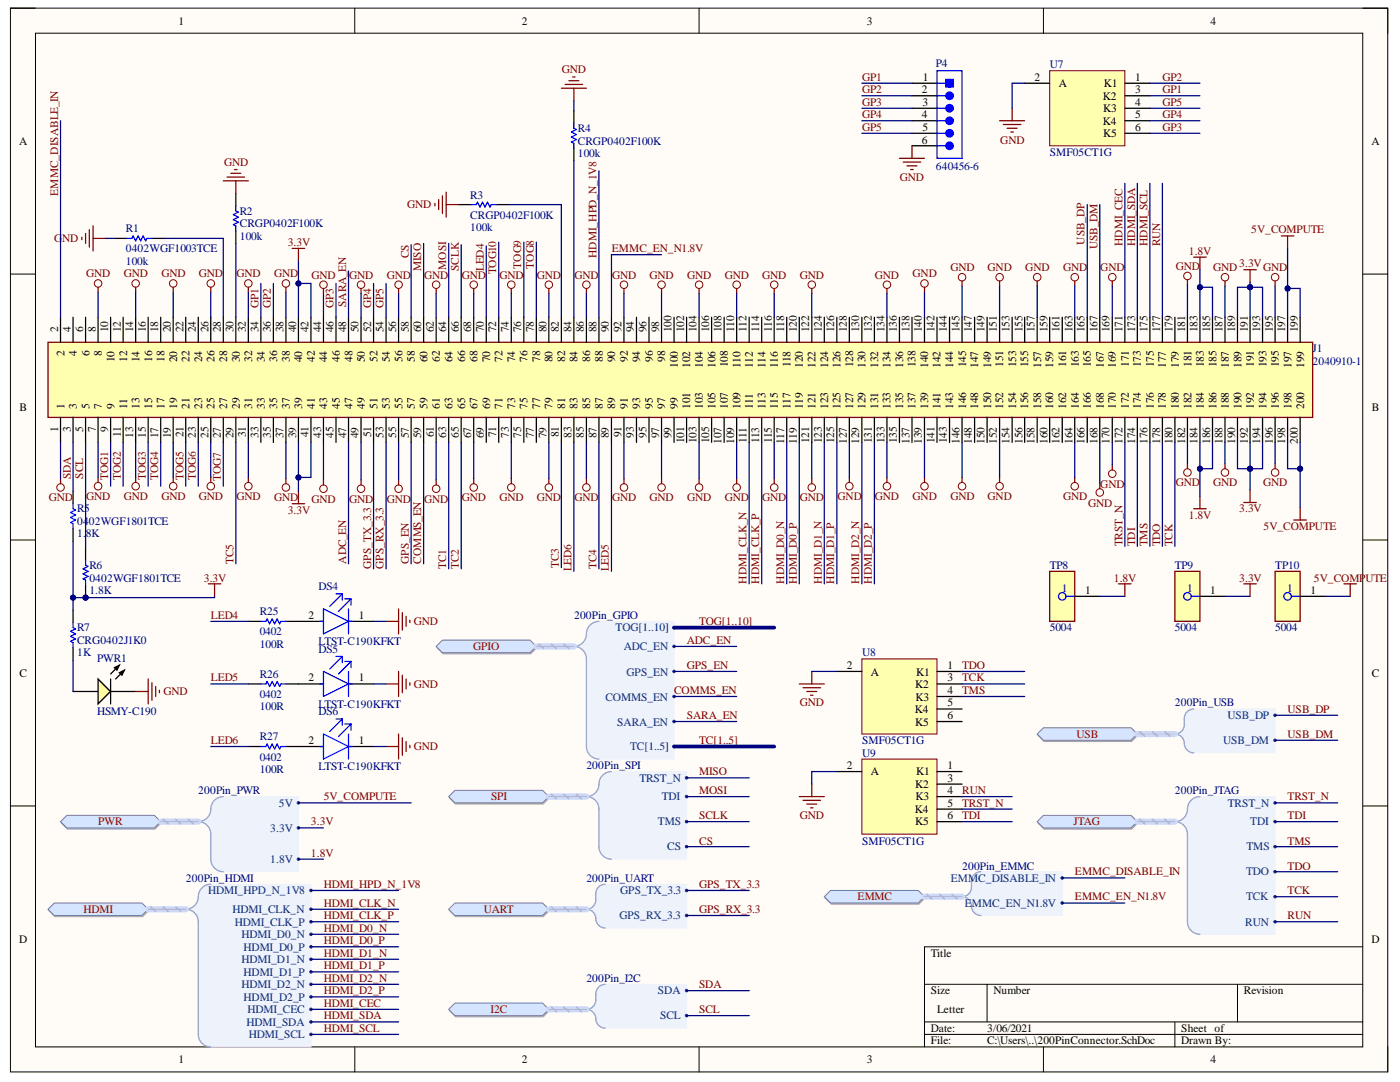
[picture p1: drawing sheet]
<svg xmlns="http://www.w3.org/2000/svg" width="279mm" height="216mm" viewBox="0 0 279 216" stroke-linecap="round" stroke-linejoin="round" font-family="sans-serif">
<defs><g id="words">
<g font-size="2.3">
<text x="35.6" y="4.9">1</text>
<text x="104.2" y="4.9">2</text>
<text x="173" y="4.9">3</text>
<text x="241.6" y="4.9">4</text>
<text x="184.2" y="16.2">1</text>
<text x="206.5" y="16.2">2</text>
<text x="211.3" y="17.4">A</text>
<text x="220.3" y="17.4">K1</text>
<text x="226.5" y="16.2">1</text>
<text x="184" y="18.6">2</text>
<text x="184" y="23.6">4</text>
<text x="184.1" y="21.1">3</text>
<text x="220.1" y="19.9">K2</text>
<text x="220.2" y="22.4">K3</text>
<text x="226.5" y="18.6">3</text>
<text x="226.5" y="21.1">4</text>
<text x="226.5" y="23.6">5</text>
<text x="3.8" y="28.9">A</text>
<text x="184" y="28.7">6</text>
<text x="184.1" y="26.1">5</text>
<text x="220.1" y="24.9">K4</text>
<text x="220.2" y="27.4">K5</text>
<text x="226.5" y="26.1">6</text>
<text x="273.7" y="28.9">A</text>
<text x="11.6" y="66.3" transform="rotate(-90 11.6 66.3)">2</text>
<text x="12.9" y="71.1" transform="rotate(-90 12.9 71.1)">2</text>
<text x="14.1" y="66.3" transform="rotate(-90 14.1 66.3)">4</text>
<text x="15.3" y="71.1" transform="rotate(-90 15.3 71.1)">4</text>
<text x="16.6" y="66.3" transform="rotate(-90 16.6 66.3)">6</text>
<text x="17.8" y="71.1" transform="rotate(-90 17.8 71.1)">6</text>
<text x="19.1" y="66.3" transform="rotate(-90 19.1 66.3)">8</text>
<text x="20.3" y="71.1" transform="rotate(-90 20.3 71.1)">8</text>
<text x="21.6" y="66.3" transform="rotate(-90 21.6 66.3)">10</text>
<text x="24.1" y="66.3" transform="rotate(-90 24.1 66.3)">12</text>
<text x="26.6" y="66.3" transform="rotate(-90 26.6 66.3)">14</text>
<text x="29.1" y="66.3" transform="rotate(-90 29.1 66.3)">16</text>
<text x="31.5" y="66.3" transform="rotate(-90 31.5 66.3)">18</text>
<text x="34.1" y="66.3" transform="rotate(-90 34.1 66.3)">20</text>
<text x="36.6" y="66.3" transform="rotate(-90 36.6 66.3)">22</text>
<text x="39.1" y="66.3" transform="rotate(-90 39.1 66.3)">24</text>
<text x="41.6" y="66.3" transform="rotate(-90 41.6 66.3)">26</text>
<text x="44.1" y="66.3" transform="rotate(-90 44.1 66.3)">28</text>
<text x="46.6" y="66.3" transform="rotate(-90 46.6 66.3)">30</text>
<text x="49" y="66.3" transform="rotate(-90 49 66.3)">32</text>
<text x="51.6" y="66.3" transform="rotate(-90 51.6 66.3)">34</text>
<text x="54" y="66.3" transform="rotate(-90 54 66.3)">36</text>
<text x="56.6" y="66.3" transform="rotate(-90 56.6 66.3)">38</text>
<text x="59.1" y="66.3" transform="rotate(-90 59.1 66.3)">40</text>
<text x="61.6" y="66.3" transform="rotate(-90 61.6 66.3)">42</text>
<text x="64.1" y="66.3" transform="rotate(-90 64.1 66.3)">44</text>
<text x="66.5" y="66.3" transform="rotate(-90 66.5 66.3)">46</text>
<text x="69.1" y="66.3" transform="rotate(-90 69.1 66.3)">48</text>
<text x="71.5" y="66.3" transform="rotate(-90 71.5 66.3)">50</text>
<text x="74.1" y="66.3" transform="rotate(-90 74.1 66.3)">52</text>
<text x="76.5" y="66.3" transform="rotate(-90 76.5 66.3)">54</text>
<text x="79.1" y="66.3" transform="rotate(-90 79.1 66.3)">56</text>
<text x="81.6" y="66.3" transform="rotate(-90 81.6 66.3)">58</text>
<text x="84" y="66.3" transform="rotate(-90 84 66.3)">60</text>
<text x="86.6" y="66.3" transform="rotate(-90 86.6 66.3)">62</text>
<text x="89" y="66.3" transform="rotate(-90 89 66.3)">64</text>
<text x="91.6" y="66.3" transform="rotate(-90 91.6 66.3)">66</text>
<text x="94" y="66.3" transform="rotate(-90 94 66.3)">68</text>
<text x="96.6" y="66.3" transform="rotate(-90 96.6 66.3)">70</text>
<text x="99" y="66.3" transform="rotate(-90 99 66.3)">72</text>
<text x="101.6" y="66.3" transform="rotate(-90 101.6 66.3)">74</text>
<text x="104" y="66.3" transform="rotate(-90 104 66.3)">76</text>
<text x="106.5" y="66.3" transform="rotate(-90 106.5 66.3)">78</text>
<text x="109.1" y="66.3" transform="rotate(-90 109.1 66.3)">80</text>
<text x="111.5" y="66.3" transform="rotate(-90 111.5 66.3)">82</text>
<text x="114.1" y="66.3" transform="rotate(-90 114.1 66.3)">84</text>
<text x="116.5" y="66.3" transform="rotate(-90 116.5 66.3)">86</text>
<text x="119.1" y="66.3" transform="rotate(-90 119.1 66.3)">88</text>
<text x="121.5" y="66.3" transform="rotate(-90 121.5 66.3)">90</text>
<text x="124" y="66.3" transform="rotate(-90 124 66.3)">92</text>
<text x="126.5" y="66.3" transform="rotate(-90 126.5 66.3)">94</text>
<text x="129" y="66.3" transform="rotate(-90 129 66.3)">96</text>
<text x="131.6" y="66.3" transform="rotate(-90 131.6 66.3)">98</text>
<text x="134" y="66.3" transform="rotate(-90 134 66.3)">100</text>
<text x="136.6" y="66.3" transform="rotate(-90 136.6 66.3)">102</text>
<text x="139" y="66.3" transform="rotate(-90 139 66.3)">104</text>
<text x="141.5" y="66.3" transform="rotate(-90 141.5 66.3)">106</text>
<text x="144" y="66.3" transform="rotate(-90 144 66.3)">108</text>
<text x="146.5" y="66.3" transform="rotate(-90 146.5 66.3)">110</text>
<text x="149" y="66.3" transform="rotate(-90 149 66.3)">112</text>
<text x="151.5" y="66.3" transform="rotate(-90 151.5 66.3)">114</text>
<text x="154.1" y="66.3" transform="rotate(-90 154.1 66.3)">116</text>
<text x="156.5" y="66.3" transform="rotate(-90 156.5 66.3)">118</text>
<text x="159.1" y="66.3" transform="rotate(-90 159.1 66.3)">120</text>
<text x="161.5" y="66.3" transform="rotate(-90 161.5 66.3)">122</text>
<text x="164" y="66.3" transform="rotate(-90 164 66.3)">124</text>
<text x="166.5" y="66.3" transform="rotate(-90 166.5 66.3)">126</text>
<text x="169" y="66.3" transform="rotate(-90 169 66.3)">128</text>
<text x="171.5" y="66.3" transform="rotate(-90 171.5 66.3)">130</text>
<text x="174" y="66.3" transform="rotate(-90 174 66.3)">132</text>
<text x="176.6" y="66.3" transform="rotate(-90 176.6 66.3)">134</text>
<text x="179" y="66.3" transform="rotate(-90 179 66.3)">136</text>
<text x="181.5" y="66.3" transform="rotate(-90 181.5 66.3)">138</text>
<text x="184" y="66.3" transform="rotate(-90 184 66.3)">140</text>
<text x="186.5" y="66.3" transform="rotate(-90 186.5 66.3)">142</text>
<text x="189" y="66.3" transform="rotate(-90 189 66.3)">144</text>
<text x="191.5" y="66.3" transform="rotate(-90 191.5 66.3)">145</text>
<text x="194" y="66.3" transform="rotate(-90 194 66.3)">147</text>
<text x="196.5" y="66.3" transform="rotate(-90 196.5 66.3)">149</text>
<text x="199" y="66.3" transform="rotate(-90 199 66.3)">151</text>
<text x="201.5" y="66.3" transform="rotate(-90 201.5 66.3)">153</text>
<text x="204" y="66.3" transform="rotate(-90 204 66.3)">155</text>
<text x="206.5" y="66.3" transform="rotate(-90 206.5 66.3)">157</text>
<text x="209" y="66.3" transform="rotate(-90 209 66.3)">159</text>
<text x="211.5" y="66.3" transform="rotate(-90 211.5 66.3)">161</text>
<text x="214" y="66.3" transform="rotate(-90 214 66.3)">163</text>
<text x="216.5" y="66.3" transform="rotate(-90 216.5 66.3)">165</text>
<text x="219" y="66.3" transform="rotate(-90 219 66.3)">167</text>
<text x="221.5" y="66.3" transform="rotate(-90 221.5 66.3)">169</text>
<text x="224" y="66.3" transform="rotate(-90 224 66.3)">171</text>
<text x="226.5" y="66.3" transform="rotate(-90 226.5 66.3)">173</text>
<text x="229" y="66.3" transform="rotate(-90 229 66.3)">175</text>
<text x="231.5" y="66.3" transform="rotate(-90 231.5 66.3)">177</text>
<text x="234" y="66.3" transform="rotate(-90 234 66.3)">179</text>
<text x="236.5" y="66.3" transform="rotate(-90 236.5 66.3)">181</text>
<text x="239" y="66.3" transform="rotate(-90 239 66.3)">183</text>
<text x="241.5" y="66.3" transform="rotate(-90 241.5 66.3)">185</text>
<text x="243.9" y="66.3" transform="rotate(-90 243.9 66.3)">187</text>
<text x="246.5" y="66.3" transform="rotate(-90 246.5 66.3)">189</text>
<text x="249" y="66.3" transform="rotate(-90 249 66.3)">191</text>
<text x="251.5" y="66.3" transform="rotate(-90 251.5 66.3)">193</text>
<text x="254" y="66.3" transform="rotate(-90 254 66.3)">195</text>
<text x="256.5" y="66.3" transform="rotate(-90 256.5 66.3)">197</text>
<text x="259" y="66.3" transform="rotate(-90 259 66.3)">199</text>
<text x="22.8" y="72.2" transform="rotate(-90 22.8 72.2)">10</text>
<text x="25.4" y="72.2" transform="rotate(-90 25.4 72.2)">12</text>
<text x="27.8" y="72.3" transform="rotate(-90 27.8 72.3)">14</text>
<text x="30.4" y="72.2" transform="rotate(-90 30.4 72.2)">16</text>
<text x="32.8" y="72.2" transform="rotate(-90 32.8 72.2)">18</text>
<text x="35.3" y="72.2" transform="rotate(-90 35.3 72.2)">20</text>
<text x="37.8" y="72.2" transform="rotate(-90 37.8 72.2)">22</text>
<text x="40.3" y="72.3" transform="rotate(-90 40.3 72.3)">24</text>
<text x="42.8" y="72.2" transform="rotate(-90 42.8 72.2)">26</text>
<text x="45.3" y="72.2" transform="rotate(-90 45.3 72.2)">28</text>
<text x="47.9" y="72.2" transform="rotate(-90 47.9 72.2)">30</text>
<text x="50.3" y="72.2" transform="rotate(-90 50.3 72.2)">32</text>
<text x="52.8" y="72.3" transform="rotate(-90 52.8 72.3)">34</text>
<text x="55.3" y="72.2" transform="rotate(-90 55.3 72.2)">36</text>
<text x="57.8" y="72.2" transform="rotate(-90 57.8 72.2)">38</text>
<text x="60.3" y="72.2" transform="rotate(-90 60.3 72.2)">40</text>
<text x="62.8" y="72.2" transform="rotate(-90 62.8 72.2)">42</text>
<text x="65.3" y="72.3" transform="rotate(-90 65.3 72.3)">44</text>
<text x="67.8" y="72.2" transform="rotate(-90 67.8 72.2)">46</text>
<text x="70.4" y="72.2" transform="rotate(-90 70.4 72.2)">48</text>
<text x="72.8" y="72.2" transform="rotate(-90 72.8 72.2)">50</text>
<text x="75.3" y="72.2" transform="rotate(-90 75.3 72.2)">52</text>
<text x="77.8" y="72.3" transform="rotate(-90 77.8 72.3)">54</text>
<text x="80.3" y="72.2" transform="rotate(-90 80.3 72.2)">56</text>
<text x="82.8" y="72.2" transform="rotate(-90 82.8 72.2)">58</text>
<text x="85.3" y="72.2" transform="rotate(-90 85.3 72.2)">60</text>
<text x="87.8" y="72.2" transform="rotate(-90 87.8 72.2)">62</text>
<text x="90.3" y="72.3" transform="rotate(-90 90.3 72.3)">64</text>
<text x="92.8" y="72.2" transform="rotate(-90 92.8 72.2)">66</text>
<text x="95.3" y="72.2" transform="rotate(-90 95.3 72.2)">68</text>
<text x="97.8" y="72.2" transform="rotate(-90 97.8 72.2)">70</text>
<text x="100.3" y="72.2" transform="rotate(-90 100.3 72.2)">72</text>
<text x="102.8" y="72.3" transform="rotate(-90 102.8 72.3)">74</text>
<text x="105.3" y="72.2" transform="rotate(-90 105.3 72.2)">76</text>
<text x="107.8" y="72.2" transform="rotate(-90 107.8 72.2)">78</text>
<text x="110.3" y="72.2" transform="rotate(-90 110.3 72.2)">80</text>
<text x="112.8" y="72.2" transform="rotate(-90 112.8 72.2)">82</text>
<text x="115.3" y="72.3" transform="rotate(-90 115.3 72.3)">84</text>
<text x="117.8" y="72.2" transform="rotate(-90 117.8 72.2)">86</text>
<text x="120.3" y="72.2" transform="rotate(-90 120.3 72.2)">88</text>
<text x="122.8" y="72.2" transform="rotate(-90 122.8 72.2)">90</text>
<text x="125.3" y="72.2" transform="rotate(-90 125.3 72.2)">92</text>
<text x="127.8" y="72.3" transform="rotate(-90 127.8 72.3)">94</text>
<text x="130.3" y="72.2" transform="rotate(-90 130.3 72.2)">96</text>
<text x="132.8" y="72.2" transform="rotate(-90 132.8 72.2)">98</text>
<text x="135.3" y="73.4" transform="rotate(-90 135.3 73.4)">100</text>
<text x="137.7" y="73.4" transform="rotate(-90 137.7 73.4)">102</text>
<text x="140.3" y="73.4" transform="rotate(-90 140.3 73.4)">104</text>
<text x="142.8" y="73.4" transform="rotate(-90 142.8 73.4)">106</text>
<text x="145.3" y="73.3" transform="rotate(-90 145.3 73.3)">108</text>
<text x="147.8" y="73.4" transform="rotate(-90 147.8 73.4)">110</text>
<text x="150.3" y="73.4" transform="rotate(-90 150.3 73.4)">112</text>
<text x="152.8" y="73.4" transform="rotate(-90 152.8 73.4)">114</text>
<text x="155.2" y="73.4" transform="rotate(-90 155.2 73.4)">116</text>
<text x="157.8" y="73.3" transform="rotate(-90 157.8 73.3)">118</text>
<text x="160.2" y="73.4" transform="rotate(-90 160.2 73.4)">120</text>
<text x="162.8" y="73.4" transform="rotate(-90 162.8 73.4)">122</text>
<text x="165.3" y="73.4" transform="rotate(-90 165.3 73.4)">124</text>
<text x="167.8" y="73.4" transform="rotate(-90 167.8 73.4)">126</text>
<text x="170.3" y="73.3" transform="rotate(-90 170.3 73.3)">128</text>
<text x="172.7" y="73.4" transform="rotate(-90 172.7 73.4)">130</text>
<text x="175.3" y="73.4" transform="rotate(-90 175.3 73.4)">132</text>
<text x="177.7" y="73.4" transform="rotate(-90 177.7 73.4)">134</text>
<text x="180.3" y="73.4" transform="rotate(-90 180.3 73.4)">136</text>
<text x="182.7" y="73.3" transform="rotate(-90 182.7 73.3)">138</text>
<text x="185.3" y="73.4" transform="rotate(-90 185.3 73.4)">140</text>
<text x="187.7" y="73.4" transform="rotate(-90 187.7 73.4)">142</text>
<text x="190.3" y="73.4" transform="rotate(-90 190.3 73.4)">144</text>
<text x="192.8" y="73.3" transform="rotate(-90 192.8 73.3)">145</text>
<text x="195.2" y="73.4" transform="rotate(-90 195.2 73.4)">147</text>
<text x="197.8" y="73.4" transform="rotate(-90 197.8 73.4)">149</text>
<text x="200.2" y="73.2" transform="rotate(-90 200.2 73.2)">151</text>
<text x="202.8" y="73.3" transform="rotate(-90 202.8 73.3)">153</text>
<text x="205.2" y="73.3" transform="rotate(-90 205.2 73.3)">155</text>
<text x="207.8" y="73.4" transform="rotate(-90 207.8 73.4)">157</text>
<text x="210.2" y="73.4" transform="rotate(-90 210.2 73.4)">159</text>
<text x="212.7" y="73.2" transform="rotate(-90 212.7 73.2)">161</text>
<text x="215.3" y="73.3" transform="rotate(-90 215.3 73.3)">163</text>
<text x="217.7" y="73.3" transform="rotate(-90 217.7 73.3)">165</text>
<text x="220.3" y="73.4" transform="rotate(-90 220.3 73.4)">167</text>
<text x="222.7" y="73.4" transform="rotate(-90 222.7 73.4)">169</text>
<text x="225.3" y="73.2" transform="rotate(-90 225.3 73.2)">171</text>
<text x="227.7" y="73.3" transform="rotate(-90 227.7 73.3)">173</text>
<text x="230.2" y="73.3" transform="rotate(-90 230.2 73.3)">175</text>
<text x="232.7" y="73.4" transform="rotate(-90 232.7 73.4)">177</text>
<text x="235.2" y="73.4" transform="rotate(-90 235.2 73.4)">179</text>
<text x="237.8" y="73.2" transform="rotate(-90 237.8 73.2)">181</text>
<text x="240.2" y="73.3" transform="rotate(-90 240.2 73.3)">183</text>
<text x="242.8" y="73.3" transform="rotate(-90 242.8 73.3)">185</text>
<text x="245.2" y="73.4" transform="rotate(-90 245.2 73.4)">187</text>
<text x="247.7" y="73.4" transform="rotate(-90 247.7 73.4)">189</text>
<text x="250.2" y="73.2" transform="rotate(-90 250.2 73.2)">191</text>
<text x="252.7" y="73.3" transform="rotate(-90 252.7 73.3)">193</text>
<text x="255.2" y="73.3" transform="rotate(-90 255.2 73.3)">195</text>
<text x="257.7" y="73.4" transform="rotate(-90 257.7 73.4)">197</text>
<text x="260.3" y="73.4" transform="rotate(-90 260.3 73.4)">199</text>
<text x="3.9" y="82">B</text>
<text x="12.9" y="81.6" transform="rotate(-90 12.9 81.6)">1</text>
<text x="15.3" y="81.6" transform="rotate(-90 15.3 81.6)">3</text>
<text x="17.8" y="81.6" transform="rotate(-90 17.8 81.6)">5</text>
<text x="20.3" y="81.6" transform="rotate(-90 20.3 81.6)">7</text>
<text x="22.8" y="81.6" transform="rotate(-90 22.8 81.6)">9</text>
<text x="25.4" y="81.6" transform="rotate(-90 25.4 81.6)">11</text>
<text x="27.8" y="81.6" transform="rotate(-90 27.8 81.6)">13</text>
<text x="30.4" y="81.6" transform="rotate(-90 30.4 81.6)">15</text>
<text x="32.8" y="81.6" transform="rotate(-90 32.8 81.6)">17</text>
<text x="35.3" y="81.6" transform="rotate(-90 35.3 81.6)">19</text>
<text x="37.8" y="81.6" transform="rotate(-90 37.8 81.6)">21</text>
<text x="40.3" y="81.6" transform="rotate(-90 40.3 81.6)">23</text>
<text x="42.8" y="81.6" transform="rotate(-90 42.8 81.6)">25</text>
<text x="45.3" y="81.6" transform="rotate(-90 45.3 81.6)">27</text>
<text x="47.9" y="81.6" transform="rotate(-90 47.9 81.6)">29</text>
<text x="50.3" y="81.6" transform="rotate(-90 50.3 81.6)">31</text>
<text x="52.8" y="81.6" transform="rotate(-90 52.8 81.6)">33</text>
<text x="55.3" y="81.6" transform="rotate(-90 55.3 81.6)">35</text>
<text x="57.8" y="81.6" transform="rotate(-90 57.8 81.6)">37</text>
<text x="60.3" y="81.6" transform="rotate(-90 60.3 81.6)">39</text>
<text x="62.8" y="81.6" transform="rotate(-90 62.8 81.6)">41</text>
<text x="65.3" y="81.6" transform="rotate(-90 65.3 81.6)">43</text>
<text x="67.8" y="81.6" transform="rotate(-90 67.8 81.6)">45</text>
<text x="70.4" y="81.6" transform="rotate(-90 70.4 81.6)">47</text>
<text x="72.8" y="81.6" transform="rotate(-90 72.8 81.6)">49</text>
<text x="75.3" y="81.6" transform="rotate(-90 75.3 81.6)">51</text>
<text x="77.8" y="81.6" transform="rotate(-90 77.8 81.6)">53</text>
<text x="80.3" y="81.6" transform="rotate(-90 80.3 81.6)">55</text>
<text x="82.8" y="81.6" transform="rotate(-90 82.8 81.6)">57</text>
<text x="85.3" y="81.6" transform="rotate(-90 85.3 81.6)">59</text>
<text x="87.8" y="81.6" transform="rotate(-90 87.8 81.6)">61</text>
<text x="90.3" y="81.6" transform="rotate(-90 90.3 81.6)">63</text>
<text x="92.8" y="81.6" transform="rotate(-90 92.8 81.6)">65</text>
<text x="95.3" y="81.6" transform="rotate(-90 95.3 81.6)">67</text>
<text x="97.8" y="81.6" transform="rotate(-90 97.8 81.6)">69</text>
<text x="100.3" y="81.6" transform="rotate(-90 100.3 81.6)">71</text>
<text x="102.8" y="81.6" transform="rotate(-90 102.8 81.6)">73</text>
<text x="105.3" y="81.6" transform="rotate(-90 105.3 81.6)">75</text>
<text x="107.8" y="81.6" transform="rotate(-90 107.8 81.6)">77</text>
<text x="110.3" y="81.6" transform="rotate(-90 110.3 81.6)">79</text>
<text x="112.8" y="81.6" transform="rotate(-90 112.8 81.6)">81</text>
<text x="115.3" y="81.6" transform="rotate(-90 115.3 81.6)">83</text>
<text x="117.8" y="81.6" transform="rotate(-90 117.8 81.6)">85</text>
<text x="120.3" y="81.6" transform="rotate(-90 120.3 81.6)">87</text>
<text x="122.8" y="81.6" transform="rotate(-90 122.8 81.6)">89</text>
<text x="125.3" y="81.6" transform="rotate(-90 125.3 81.6)">91</text>
<text x="127.8" y="81.6" transform="rotate(-90 127.8 81.6)">93</text>
<text x="130.3" y="81.6" transform="rotate(-90 130.3 81.6)">95</text>
<text x="132.8" y="81.6" transform="rotate(-90 132.8 81.6)">97</text>
<text x="135.3" y="81.6" transform="rotate(-90 135.3 81.6)">99</text>
<text x="137.7" y="81.6" transform="rotate(-90 137.7 81.6)">101</text>
<text x="140.3" y="81.6" transform="rotate(-90 140.3 81.6)">103</text>
<text x="142.8" y="81.6" transform="rotate(-90 142.8 81.6)">105</text>
<text x="145.3" y="81.6" transform="rotate(-90 145.3 81.6)">107</text>
<text x="147.8" y="81.6" transform="rotate(-90 147.8 81.6)">109</text>
<text x="150.3" y="81.6" transform="rotate(-90 150.3 81.6)">111</text>
<text x="152.8" y="81.6" transform="rotate(-90 152.8 81.6)">113</text>
<text x="155.2" y="81.6" transform="rotate(-90 155.2 81.6)">115</text>
<text x="157.8" y="81.6" transform="rotate(-90 157.8 81.6)">117</text>
<text x="160.2" y="81.6" transform="rotate(-90 160.2 81.6)">119</text>
<text x="162.8" y="81.6" transform="rotate(-90 162.8 81.6)">121</text>
<text x="165.3" y="81.6" transform="rotate(-90 165.3 81.6)">123</text>
<text x="167.8" y="81.6" transform="rotate(-90 167.8 81.6)">125</text>
<text x="170.3" y="81.6" transform="rotate(-90 170.3 81.6)">127</text>
<text x="172.7" y="81.6" transform="rotate(-90 172.7 81.6)">129</text>
<text x="175.3" y="81.6" transform="rotate(-90 175.3 81.6)">131</text>
<text x="177.7" y="81.6" transform="rotate(-90 177.7 81.6)">133</text>
<text x="180.3" y="81.6" transform="rotate(-90 180.3 81.6)">135</text>
<text x="182.7" y="81.6" transform="rotate(-90 182.7 81.6)">137</text>
<text x="185.3" y="81.6" transform="rotate(-90 185.3 81.6)">139</text>
<text x="187.7" y="81.6" transform="rotate(-90 187.7 81.6)">141</text>
<text x="190.3" y="81.6" transform="rotate(-90 190.3 81.6)">143</text>
<text x="192.8" y="81.6" transform="rotate(-90 192.8 81.6)">146</text>
<text x="195.2" y="81.6" transform="rotate(-90 195.2 81.6)">148</text>
<text x="197.8" y="81.6" transform="rotate(-90 197.8 81.6)">150</text>
<text x="200.2" y="81.6" transform="rotate(-90 200.2 81.6)">152</text>
<text x="202.8" y="81.6" transform="rotate(-90 202.8 81.6)">154</text>
<text x="205.2" y="81.6" transform="rotate(-90 205.2 81.6)">156</text>
<text x="207.8" y="81.6" transform="rotate(-90 207.8 81.6)">158</text>
<text x="210.2" y="81.6" transform="rotate(-90 210.2 81.6)">160</text>
<text x="212.7" y="81.6" transform="rotate(-90 212.7 81.6)">162</text>
<text x="215.3" y="81.6" transform="rotate(-90 215.3 81.6)">164</text>
<text x="217.7" y="81.6" transform="rotate(-90 217.7 81.6)">166</text>
<text x="220.3" y="81.6" transform="rotate(-90 220.3 81.6)">168</text>
<text x="222.7" y="81.6" transform="rotate(-90 222.7 81.6)">170</text>
<text x="225.3" y="81.6" transform="rotate(-90 225.3 81.6)">172</text>
<text x="227.7" y="81.6" transform="rotate(-90 227.7 81.6)">174</text>
<text x="230.2" y="81.6" transform="rotate(-90 230.2 81.6)">176</text>
<text x="232.7" y="81.6" transform="rotate(-90 232.7 81.6)">178</text>
<text x="235.2" y="81.6" transform="rotate(-90 235.2 81.6)">180</text>
<text x="237.8" y="81.6" transform="rotate(-90 237.8 81.6)">182</text>
<text x="240.2" y="81.6" transform="rotate(-90 240.2 81.6)">184</text>
<text x="242.8" y="81.6" transform="rotate(-90 242.8 81.6)">186</text>
<text x="245.2" y="81.6" transform="rotate(-90 245.2 81.6)">188</text>
<text x="247.7" y="81.6" transform="rotate(-90 247.7 81.6)">190</text>
<text x="250.2" y="81.6" transform="rotate(-90 250.2 81.6)">192</text>
<text x="252.7" y="81.6" transform="rotate(-90 252.7 81.6)">194</text>
<text x="255.2" y="81.6" transform="rotate(-90 255.2 81.6)">196</text>
<text x="257.7" y="81.6" transform="rotate(-90 257.7 81.6)">198</text>
<text x="260.3" y="81.6" transform="rotate(-90 260.3 81.6)">200</text>
<text x="273.8" y="82">B</text>
<text x="11.6" y="86.1" transform="rotate(-90 11.6 86.1)">1</text>
<text x="14.1" y="86.2" transform="rotate(-90 14.1 86.2)">3</text>
<text x="16.6" y="86.3" transform="rotate(-90 16.6 86.3)">5</text>
<text x="19.1" y="86.3" transform="rotate(-90 19.1 86.3)">7</text>
<text x="21.6" y="86.3" transform="rotate(-90 21.6 86.3)">9</text>
<text x="24.1" y="87.2" transform="rotate(-90 24.1 87.2)">11</text>
<text x="26.6" y="87.4" transform="rotate(-90 26.6 87.4)">13</text>
<text x="29.1" y="87.4" transform="rotate(-90 29.1 87.4)">15</text>
<text x="31.5" y="87.5" transform="rotate(-90 31.5 87.5)">17</text>
<text x="34.1" y="87.5" transform="rotate(-90 34.1 87.5)">19</text>
<text x="36.6" y="87.2" transform="rotate(-90 36.6 87.2)">21</text>
<text x="39.1" y="87.4" transform="rotate(-90 39.1 87.4)">23</text>
<text x="41.6" y="87.4" transform="rotate(-90 41.6 87.4)">25</text>
<text x="44.1" y="87.5" transform="rotate(-90 44.1 87.5)">27</text>
<text x="46.6" y="87.5" transform="rotate(-90 46.6 87.5)">29</text>
<text x="49" y="87.2" transform="rotate(-90 49 87.2)">31</text>
<text x="51.6" y="87.4" transform="rotate(-90 51.6 87.4)">33</text>
<text x="54" y="87.4" transform="rotate(-90 54 87.4)">35</text>
<text x="56.6" y="87.5" transform="rotate(-90 56.6 87.5)">37</text>
<text x="59.1" y="87.5" transform="rotate(-90 59.1 87.5)">39</text>
<text x="61.6" y="87.2" transform="rotate(-90 61.6 87.2)">41</text>
<text x="64.1" y="87.4" transform="rotate(-90 64.1 87.4)">43</text>
<text x="66.5" y="87.4" transform="rotate(-90 66.5 87.4)">45</text>
<text x="69.1" y="87.5" transform="rotate(-90 69.1 87.5)">47</text>
<text x="71.5" y="87.5" transform="rotate(-90 71.5 87.5)">49</text>
<text x="74.1" y="87.2" transform="rotate(-90 74.1 87.2)">51</text>
<text x="76.5" y="87.4" transform="rotate(-90 76.5 87.4)">53</text>
<text x="79.1" y="87.4" transform="rotate(-90 79.1 87.4)">55</text>
<text x="81.6" y="87.5" transform="rotate(-90 81.6 87.5)">57</text>
<text x="84" y="87.5" transform="rotate(-90 84 87.5)">59</text>
<text x="86.6" y="87.2" transform="rotate(-90 86.6 87.2)">61</text>
<text x="89" y="87.4" transform="rotate(-90 89 87.4)">63</text>
<text x="91.6" y="87.4" transform="rotate(-90 91.6 87.4)">65</text>
<text x="94" y="87.5" transform="rotate(-90 94 87.5)">67</text>
<text x="96.6" y="87.5" transform="rotate(-90 96.6 87.5)">69</text>
<text x="99" y="87.2" transform="rotate(-90 99 87.2)">71</text>
<text x="101.6" y="87.3" transform="rotate(-90 101.6 87.3)">73</text>
<text x="104" y="87.4" transform="rotate(-90 104 87.4)">75</text>
<text x="106.5" y="87.5" transform="rotate(-90 106.5 87.5)">77</text>
<text x="109.1" y="87.5" transform="rotate(-90 109.1 87.5)">79</text>
<text x="111.5" y="87.2" transform="rotate(-90 111.5 87.2)">81</text>
<text x="114.1" y="87.4" transform="rotate(-90 114.1 87.4)">83</text>
<text x="116.5" y="87.4" transform="rotate(-90 116.5 87.4)">85</text>
<text x="119.1" y="87.5" transform="rotate(-90 119.1 87.5)">87</text>
<text x="121.5" y="87.5" transform="rotate(-90 121.5 87.5)">89</text>
<text x="124" y="87.2" transform="rotate(-90 124 87.2)">91</text>
<text x="126.5" y="87.4" transform="rotate(-90 126.5 87.4)">93</text>
<text x="129" y="87.4" transform="rotate(-90 129 87.4)">95</text>
<text x="131.6" y="87.5" transform="rotate(-90 131.6 87.5)">97</text>
<text x="134" y="87.5" transform="rotate(-90 134 87.5)">99</text>
<text x="136.6" y="88.4" transform="rotate(-90 136.6 88.4)">101</text>
<text x="139" y="88.5" transform="rotate(-90 139 88.5)">103</text>
<text x="141.5" y="88.5" transform="rotate(-90 141.5 88.5)">105</text>
<text x="144" y="88.6" transform="rotate(-90 144 88.6)">107</text>
<text x="146.5" y="88.6" transform="rotate(-90 146.5 88.6)">109</text>
<text x="149" y="88.4" transform="rotate(-90 149 88.4)">111</text>
<text x="151.5" y="88.5" transform="rotate(-90 151.5 88.5)">113</text>
<text x="154.1" y="88.5" transform="rotate(-90 154.1 88.5)">115</text>
<text x="156.5" y="88.6" transform="rotate(-90 156.5 88.6)">117</text>
<text x="159.1" y="88.6" transform="rotate(-90 159.1 88.6)">119</text>
<text x="161.5" y="88.4" transform="rotate(-90 161.5 88.4)">121</text>
<text x="164" y="88.5" transform="rotate(-90 164 88.5)">123</text>
<text x="166.5" y="88.5" transform="rotate(-90 166.5 88.5)">125</text>
<text x="169" y="88.6" transform="rotate(-90 169 88.6)">127</text>
<text x="171.5" y="88.6" transform="rotate(-90 171.5 88.6)">129</text>
<text x="174" y="88.4" transform="rotate(-90 174 88.4)">131</text>
<text x="176.6" y="88.5" transform="rotate(-90 176.6 88.5)">133</text>
<text x="179" y="88.5" transform="rotate(-90 179 88.5)">135</text>
<text x="181.5" y="88.6" transform="rotate(-90 181.5 88.6)">137</text>
<text x="184" y="88.6" transform="rotate(-90 184 88.6)">139</text>
<text x="186.5" y="88.4" transform="rotate(-90 186.5 88.4)">141</text>
<text x="189" y="88.5" transform="rotate(-90 189 88.5)">143</text>
<text x="191.5" y="88.6" transform="rotate(-90 191.5 88.6)">146</text>
<text x="194" y="88.6" transform="rotate(-90 194 88.6)">148</text>
<text x="196.5" y="88.6" transform="rotate(-90 196.5 88.6)">150</text>
<text x="199" y="88.6" transform="rotate(-90 199 88.6)">152</text>
<text x="201.5" y="88.6" transform="rotate(-90 201.5 88.6)">154</text>
<text x="204" y="88.6" transform="rotate(-90 204 88.6)">156</text>
<text x="206.5" y="88.6" transform="rotate(-90 206.5 88.6)">158</text>
<text x="209" y="88.6" transform="rotate(-90 209 88.6)">160</text>
<text x="211.5" y="88.6" transform="rotate(-90 211.5 88.6)">162</text>
<text x="214" y="88.6" transform="rotate(-90 214 88.6)">164</text>
<text x="216.5" y="88.6" transform="rotate(-90 216.5 88.6)">166</text>
<text x="219" y="88.6" transform="rotate(-90 219 88.6)">168</text>
<text x="221.5" y="88.6" transform="rotate(-90 221.5 88.6)">170</text>
<text x="224" y="88.6" transform="rotate(-90 224 88.6)">172</text>
<text x="226.5" y="88.6" transform="rotate(-90 226.5 88.6)">174</text>
<text x="229" y="88.6" transform="rotate(-90 229 88.6)">176</text>
<text x="231.5" y="88.6" transform="rotate(-90 231.5 88.6)">178</text>
<text x="234" y="88.6" transform="rotate(-90 234 88.6)">180</text>
<text x="236.5" y="88.6" transform="rotate(-90 236.5 88.6)">182</text>
<text x="239" y="88.6" transform="rotate(-90 239 88.6)">184</text>
<text x="241.5" y="88.6" transform="rotate(-90 241.5 88.6)">186</text>
<text x="243.9" y="88.6" transform="rotate(-90 243.9 88.6)">188</text>
<text x="246.5" y="88.6" transform="rotate(-90 246.5 88.6)">190</text>
<text x="249" y="88.6" transform="rotate(-90 249 88.6)">192</text>
<text x="251.5" y="88.6" transform="rotate(-90 251.5 88.6)">194</text>
<text x="254" y="88.6" transform="rotate(-90 254 88.6)">196</text>
<text x="256.5" y="88.6" transform="rotate(-90 256.5 88.6)">198</text>
<text x="259" y="88.6" transform="rotate(-90 259 88.6)">200</text>
<text x="216.5" y="118.5">1</text>
<text x="241.5" y="118.5">1</text>
<text x="261.5" y="118.5">1</text>
<text x="61.6" y="123.6">2</text>
<text x="71.6" y="123.6">1</text>
<text x="3.9" y="135">C</text>
<text x="61.6" y="136">2</text>
<text x="71.6" y="136">1</text>
<text x="169" y="133.5">2</text>
<text x="173.8" y="134.8">A</text>
<text x="182.6" y="137.2">K2</text>
<text x="182.8" y="134.8">K1</text>
<text x="189.1" y="133.5">1</text>
<text x="189.1" y="136">3</text>
<text x="273.8" y="135">C</text>
<text x="182.6" y="142.2">K4</text>
<text x="182.7" y="139.8">K3</text>
<text x="189.1" y="138.5">4</text>
<text x="189.1" y="141">5</text>
<text x="189.1" y="143.5">6</text>
<text x="61.6" y="148.5">2</text>
<text x="71.6" y="148.5">1</text>
<text x="182.6" y="144.8">K5</text>
<text x="169" y="153.5">2</text>
<text x="173.8" y="154.7">A</text>
<text x="182.8" y="154.7">K1</text>
<text x="189.1" y="153.5">1</text>
<text x="182.6" y="157.3">K2</text>
<text x="182.7" y="159.7">K3</text>
<text x="189.1" y="156">3</text>
<text x="189.1" y="158.5">4</text>
<text x="189.1" y="161">5</text>
<text x="182.6" y="162.3">K4</text>
<text x="182.6" y="164.7">K5</text>
<text x="189.1" y="163.4">6</text>
<text x="3.8" y="188.1">D</text>
<text x="185.8" y="190.9">Title</text>
<text x="273.7" y="188.1">D</text>
<text x="185.8" y="198.4">Size</text>
<text x="187" y="202.1">Letter</text>
<text x="198.3" y="198.4">Number</text>
<text x="248.3" y="198.4">Revision</text>
<text x="185.8" y="205.9">Date:</text>
<text x="185.8" y="208.4">File:</text>
<text x="197" y="205.9">3/06/2021</text>
<text x="197" y="208.4">C:\Users\..\200PinConnector.SchDoc</text>
<text x="235.7" y="205.9">Sheet of</text>
<text x="235.7" y="208.4">Drawn By:</text>
<text x="35.6" y="212.2">1</text>
<text x="104.2" y="212.2">2</text>
<text x="173" y="212.2">3</text>
<text x="241.6" y="212.2">4</text>
</g>
<g font-size="2.3" fill="#800000">
<text x="112.1" y="14.6">GND</text>
<text x="172.1" y="16.2">GP1</text>
<text x="232" y="16.2">GP2</text>
<text x="172.1" y="18.6">GP2</text>
<text x="172.1" y="21.1">GP3</text>
<text x="172.1" y="23.6">GP4</text>
<text x="232" y="18.6">GP1</text>
<text x="232" y="21.1">GP5</text>
<text x="232" y="23.6">GP4</text>
<text x="172.1" y="26.1">GP5</text>
<text x="199.6" y="28.7">GND</text>
<text x="232" y="26.1">GP3</text>
<text x="44.7" y="33.1">GND</text>
<text x="11.6" y="39.1" transform="rotate(-90 11.6 39.1)">EMMC_DISABLE_IN</text>
<text x="81.3" y="41.6">GND</text>
<text x="179.6" y="36.1">GND</text>
<text x="249.7" y="46.6">5V_COMPUTE</text>
<text x="10.8" y="48.3">G</text>
<text x="12.4" y="48.3">ND</text>
<text x="57.4" y="49.1">3.3V</text>
<text x="81.6" y="51.6" transform="rotate(-90 81.6 51.6)">CS</text>
<text x="89" y="53.8" transform="rotate(-90 89 53.8)">MOSI</text>
<text x="104" y="53.6" transform="rotate(-90 104 53.6)">TOG9</text>
<text x="106.5" y="53.6" transform="rotate(-90 106.5 53.6)">TOG8</text>
<text x="119.1" y="51.6" transform="rotate(-90 119.1 51.6)">HDMI_HPD_N_1V8</text>
<text x="122.1" y="50.4">EMMC_EN_N1.8V</text>
<text x="216.5" y="48.9" transform="rotate(-90 216.5 48.9)">USB_DP</text>
<text x="219" y="49.8" transform="rotate(-90 219 49.8)">USB_DM</text>
<text x="224" y="49.1" transform="rotate(-90 224 49.1)">HDMI_CEC</text>
<text x="226.5" y="49.1" transform="rotate(-90 226.5 49.1)">HDMI_SDA</text>
<text x="229" y="49.1" transform="rotate(-90 229 49.1)">HDMI_SCL</text>
<text x="231.5" y="49.1" transform="rotate(-90 231.5 49.1)">RUN</text>
<text x="234.6" y="53.8">GND</text>
<text x="237.3" y="50.9">1.8V</text>
<text x="247.3" y="53.3">3.3V</text>
<text x="17.2" y="55.4">GND</text>
<text x="24.7" y="55.4">GND</text>
<text x="32.2" y="55.4">GND</text>
<text x="39.7" y="55.4">GND</text>
<text x="47.2" y="55.4">GND</text>
<text x="54.7" y="55.4">GND</text>
<text x="62.1" y="55.6">GND</text>
<text x="69.7" y="55.6">GND</text>
<text x="77.2" y="55.6">GND</text>
<text x="84" y="54.1" transform="rotate(-90 84 54.1)">MISO</text>
<text x="84.6" y="55.6">GND</text>
<text x="91.6" y="54.1" transform="rotate(-90 91.6 54.1)">SCLK</text>
<text x="92.2" y="55.6">GND</text>
<text x="96.6" y="54.1" transform="rotate(-90 96.6 54.1)">LED4</text>
<text x="99" y="54.8" transform="rotate(-90 99 54.8)">TOG10</text>
<text x="99.7" y="55.6">GND</text>
<text x="107.1" y="55.6">GND</text>
<text x="114.7" y="55.6">GND</text>
<text x="122.2" y="55.6">GND</text>
<text x="129.6" y="55.6">GND</text>
<text x="137.2" y="55.6">GND</text>
<text x="144.7" y="55.6">GND</text>
<text x="152.1" y="55.6">GND</text>
<text x="159.6" y="55.6">GND</text>
<text x="174.6" y="55.6">GND</text>
<text x="182.1" y="55.4">GND</text>
<text x="189.7" y="54.1">GND</text>
<text x="197.1" y="54.1">GND</text>
<text x="204.6" y="54.1">GND</text>
<text x="212.2" y="54.1">GND</text>
<text x="219.6" y="54.1">GND</text>
<text x="242.1" y="54.1">GND</text>
<text x="252.1" y="54.1">GND</text>
<text x="51.6" y="61.5" transform="rotate(-90 51.6 61.5)">GP1</text>
<text x="54" y="61.5" transform="rotate(-90 54 61.5)">GP2</text>
<text x="66.5" y="61.5" transform="rotate(-90 66.5 61.5)">GP3</text>
<text x="69.1" y="61.3" transform="rotate(-90 69.1 61.3)">SARA_EN</text>
<text x="74.1" y="61.5" transform="rotate(-90 74.1 61.5)">GP4</text>
<text x="76.5" y="61.5" transform="rotate(-90 76.5 61.5)">GP5</text>
<text x="14.1" y="95.5" transform="rotate(-90 14.1 95.5)">SDA</text>
<text x="16.6" y="95.5" transform="rotate(-90 16.6 95.5)">SCL</text>
<text x="21.6" y="95.8" transform="rotate(-90 21.6 95.8)">TOG1</text>
<text x="24.1" y="95.8" transform="rotate(-90 24.1 95.8)">TOG2</text>
<text x="29.1" y="95.8" transform="rotate(-90 29.1 95.8)">TOG3</text>
<text x="31.5" y="95.8" transform="rotate(-90 31.5 95.8)">TOG4</text>
<text x="36.6" y="95.8" transform="rotate(-90 36.6 95.8)">TOG5</text>
<text x="39.1" y="95.8" transform="rotate(-90 39.1 95.8)">TOG6</text>
<text x="9.7" y="100.1">GND</text>
<text x="17.2" y="99.8">GND</text>
<text x="24.7" y="99.8">GND</text>
<text x="32.2" y="99.8">GND</text>
<text x="39.7" y="99.8">GND</text>
<text x="44.1" y="96" transform="rotate(-90 44.1 96)">TOG7</text>
<text x="47.2" y="99.8">GND</text>
<text x="54.7" y="100.1">GND</text>
<text x="62.1" y="100.3">GND</text>
<text x="69.7" y="100.3">GND</text>
<text x="77.2" y="100.3">GND</text>
<text x="84.6" y="100.3">GND</text>
<text x="92.2" y="100.1">GND</text>
<text x="99.7" y="100.1">GND</text>
<text x="107.1" y="100.1">GND</text>
<text x="114.7" y="100.1">GND</text>
<text x="122.2" y="100.1">GND</text>
<text x="129.6" y="100.1">GND</text>
<text x="137.2" y="100.1">GND</text>
<text x="144.7" y="100.1">GND</text>
<text x="152.1" y="100.1">GND</text>
<text x="159.6" y="100.1">GND</text>
<text x="167.2" y="99.8">GND</text>
<text x="174.6" y="99.8">GND</text>
<text x="182.1" y="99.8">GND</text>
<text x="189.7" y="99.8">GND</text>
<text x="197.1" y="99.8">GND</text>
<text x="212.2" y="99.8">GND</text>
<text x="217.1" y="101.1">GND</text>
<text x="219.6" y="97.3">GND</text>
<text x="234.6" y="97">GND</text>
<text x="242.1" y="97">GND</text>
<text x="252.1" y="97">GND</text>
<text x="57.4" y="102.5">3.3V</text>
<text x="237.3" y="103.5">1.8V</text>
<text x="247.3" y="102.3">3.3V</text>
<text x="252.1" y="105.8">5V_COMPUTE</text>
<text x="46.6" y="112.5" transform="rotate(-90 46.6 112.5)">TC5</text>
<text x="69.1" y="112.5" transform="rotate(-90 69.1 112.5)">ADC_EN</text>
<text x="74.1" y="113.5" transform="rotate(-90 74.1 113.5)">GPS_TX_3.3</text>
<text x="76.5" y="113.5" transform="rotate(-90 76.5 113.5)">GPS_RX_3.3</text>
<text x="81.6" y="112.5" transform="rotate(-90 81.6 112.5)">GPS_EN</text>
<text x="84" y="112.5" transform="rotate(-90 84 112.5)">COMMS_EN</text>
<text x="89" y="113.5" transform="rotate(-90 89 113.5)">TC1</text>
<text x="91.6" y="113.5" transform="rotate(-90 91.6 113.5)">TC2</text>
<text x="111.5" y="113.2" transform="rotate(-90 111.5 113.2)">TC3</text>
<text x="119.1" y="113.5" transform="rotate(-90 119.1 113.5)">TC4</text>
<text x="224" y="109" transform="rotate(-90 224 109)">TRST_N</text>
<text x="226.5" y="109" transform="rotate(-90 226.5 109)">TDI</text>
<text x="229" y="109" transform="rotate(-90 229 109)">TMS</text>
<text x="231.5" y="109" transform="rotate(-90 231.5 109)">TDO</text>
<text x="234" y="109" transform="rotate(-90 234 109)">TCK</text>
<text x="40.7" y="116">3.3V</text>
<text x="114.1" y="114" transform="rotate(-90 114.1 114)">LED6</text>
<text x="121.5" y="114" transform="rotate(-90 121.5 114)">LED5</text>
<text x="149" y="116.5" transform="rotate(-90 149 116.5)">HDMI_CLK_N</text>
<text x="151.5" y="116.5" transform="rotate(-90 151.5 116.5)">HDMI_CLK_P</text>
<text x="156.5" y="116.5" transform="rotate(-90 156.5 116.5)">HDMI_D0_N</text>
<text x="159.1" y="116.5" transform="rotate(-90 159.1 116.5)">HDMI_D0_P</text>
<text x="164" y="116.5" transform="rotate(-90 164 116.5)">HDMI_D1_N</text>
<text x="166.5" y="116.5" transform="rotate(-90 166.5 116.5)">HDMI_D1_P</text>
<text x="171.5" y="116.5" transform="rotate(-90 171.5 116.5)">HDMI_D2_N</text>
<text x="174" y="116.5" transform="rotate(-90 174 116.5)">HDMI_D2_P</text>
<text x="222.3" y="116">1.8V</text>
<text x="247.3" y="116">3.3V</text>
<text x="262.2" y="116">5V_COMPUTE</text>
<text x="42.1" y="123.6">LED4</text>
<text x="82.6" y="124.7">GND</text>
<text x="139.5" y="124.7">TOG[1..10]</text>
<text x="94.4" y="129.7">GPIO</text>
<text x="137.1" y="128.5">ADC_EN</text>
<text x="42.1" y="136">LED5</text>
<text x="82.6" y="137.2">GND</text>
<text x="137.1" y="133.5">GPS_EN</text>
<text x="192" y="133.5">TDO</text>
<text x="192" y="136">TCK</text>
<text x="32.6" y="138.8">GND</text>
<text x="134.5" y="138.5">COMMS_EN</text>
<text x="137.1" y="143.5">SARA_EN</text>
<text x="159.6" y="141">GND</text>
<text x="192" y="138.5">TMS</text>
<text x="257" y="142.2">USB_DP</text>
<text x="42.1" y="148.5">LED6</text>
<text x="82.6" y="149.8">GND</text>
<text x="139.5" y="148.5">TC[1..5]</text>
<text x="214.9" y="147.2">USB</text>
<text x="257" y="147.2">USB_DM</text>
<text x="139.5" y="154.7">MISO</text>
<text x="64.6" y="159.7">5V_COMPUTE</text>
<text x="98" y="159.7">SPI</text>
<text x="139.5" y="158.5">MOSI</text>
<text x="192" y="158.5">RUN</text>
<text x="192" y="161">TRST_N</text>
<text x="257" y="159.7">TRST_N</text>
<text x="19.6" y="164.7">PWR</text>
<text x="62.1" y="164.7">3.3V</text>
<text x="139.5" y="163.4">SCLK</text>
<text x="159.6" y="163.4">GND</text>
<text x="192" y="163.4">TDI</text>
<text x="214.3" y="164.7">JTAG</text>
<text x="257" y="163.4">TDI</text>
<text x="62.1" y="171">1.8V</text>
<text x="139.5" y="168.5">CS</text>
<text x="257" y="168.5">TMS</text>
<text x="257" y="173.5">TDO</text>
<text x="64.6" y="177.2">HDMI_HPD_N_1V8</text>
<text x="139.5" y="177.2">GPS_TX_3.3</text>
<text x="171.1" y="179.7">EMMC</text>
<text x="214.5" y="174.7">EMMC_DISABLE_IN</text>
<text x="214.5" y="179.7">EMMC_EN_N1.8V</text>
<text x="257" y="178.5">TCK</text>
<text x="16.7" y="182.2">HDMI</text>
<text x="64.6" y="180.9">HDMI_CLK_N</text>
<text x="64.6" y="183.5">HDMI_CLK_P</text>
<text x="64.6" y="185.9">HDMI_D0_N</text>
<text x="96.6" y="182.2">UART</text>
<text x="139.5" y="182.2">GPS_RX_3.3</text>
<text x="257" y="183.5">RUN</text>
<text x="64.6" y="188.5">HDMI_D0_P</text>
<text x="64.6" y="190.9">HDMI_D1_N</text>
<text x="64.6" y="193.4">HDMI_D1_P</text>
<text x="64.6" y="196">HDMI_D2_N</text>
<text x="139.5" y="197.2">SDA</text>
<text x="64.6" y="198.4">HDMI_D2_P</text>
<text x="64.6" y="201">HDMI_CEC</text>
<text x="64.6" y="203.4">HDMI_SDA</text>
<text x="97.9" y="202.1">I2C</text>
<text x="139.5" y="202.1">SCL</text>
<text x="64.6" y="205.9">HDMI_SCL</text>
</g>
<g font-size="2.3" fill="#000080">
<text x="186.8" y="13.4">P4</text>
<text x="209.5" y="13.6">U7</text>
<text x="115.3" y="26.4">R4</text>
<text x="115.3" y="28.9">CRGP0402F100K</text>
<text x="115.3" y="31.4">100k</text>
<text x="186.8" y="33.9">640456-6</text>
<text x="209.5" y="31.1">SMF05CT1G</text>
<text x="93.9" y="39.6">R3</text>
<text x="25.1" y="46.3">R1</text>
<text x="47.9" y="47.8">100k</text>
<text x="47.9" y="42.9">R2</text>
<text x="47.9" y="45.4">CRGP0402F100K</text>
<text x="93.9" y="46.1">100k</text>
<text x="93.9" y="43.6">CRGP0402F100K</text>
<text x="25.1" y="52.8">100k</text>
<text x="25.1" y="50.4">0402WGF1003TCE</text>
<text x="262" y="70.3">J1</text>
<text x="262" y="72.9">2040910-1</text>
<text x="15.4" y="107.2">1.8K</text>
<text x="15.4" y="102.3">R5</text>
<text x="15.4" y="104.8">04</text>
<text x="17.8" y="104.8">02WGF1801TCE</text>
<text x="17.8" y="113.5">R6</text>
<text x="209.5" y="113.5">TP8</text>
<text x="234.5" y="113.5">TP9</text>
<text x="254.5" y="113.5">TP10</text>
<text x="17.8" y="118.5">1.8K</text>
<text x="17.8" y="116">0402WGF1801TCE</text>
<text x="63.6" y="117.8">DS4</text>
<text x="211.9" y="118.1">1</text>
<text x="236.9" y="118.1">1</text>
<text x="256.9" y="118.1">1</text>
<text x="51.8" y="122.8">R25</text>
<text x="114.6" y="123.6">200Pin_GPIO</text>
<text x="15.4" y="131">1K</text>
<text x="15.4" y="126">R7</text>
<text x="15.4" y="128.5">CRG0402J1K0</text>
<text x="51.8" y="129.3">100R</text>
<text x="51.8" y="126.8">0402</text>
<text x="63.6" y="128.8">LTST-C190KFKT</text>
<text x="63.6" y="130.2">DS5</text>
<text x="172.1" y="131">U8</text>
<text x="209.5" y="126">5004</text>
<text x="234.5" y="126">5004</text>
<text x="254.5" y="126">5004</text>
<text x="19.4" y="132">PWR1</text>
<text x="51.8" y="135.2">R26</text>
<text x="19.4" y="142.7">HSMY-C190</text>
<text x="51.8" y="141.7">100R</text>
<text x="51.8" y="139.3">0402</text>
<text x="63.6" y="141.2">LTST-C190KFKT</text>
<text x="63.6" y="142.7">DS6</text>
<text x="234.5" y="141">200Pin_USB</text>
<text x="51.8" y="147.7">R27</text>
<text x="172.1" y="148.5">SMF05CT1G</text>
<text x="51.8" y="154.2">100R</text>
<text x="51.8" y="151.8">0402</text>
<text x="63.6" y="153.7">LTST-C190KFKT</text>
<text x="117" y="153.5">200Pin_SPI</text>
<text x="172.1" y="151">U9</text>
<text x="39.6" y="158.5">200Pin_PWR</text>
<text x="234.5" y="158.5">200Pin_JTAG</text>
<text x="172.1" y="168.5">SMF05CT1G</text>
<text x="192" y="173.5">200Pin_EMMC</text>
<text x="37.1" y="175.9">200Pin_HDMI</text>
<text x="117" y="175.9">200Pin_UART</text>
<text x="117" y="196">200Pin_I2C</text>
</g>
<g font-size="2.3" fill="#003a70">
<text x="122.9" y="126">TOG[1..10]</text>
<text x="124.5" y="129.7">ADC_EN</text>
<text x="125.1" y="134.8">GPS_EN</text>
<text x="120.8" y="139.8">COMMS_EN</text>
<text x="245" y="143.5">USB_DP</text>
<text x="123.2" y="144.8">SARA_EN</text>
<text x="125.7" y="149.8">TC[1..5]</text>
<text x="244.1" y="148.5">USB_DM</text>
<text x="55.6" y="161">5V</text>
<text x="127.6" y="156">TRST_N</text>
<text x="132.1" y="159.7">TDI</text>
<text x="245" y="161">TRST_N</text>
<text x="53.9" y="166">3.3V</text>
<text x="131.3" y="164.7">TMS</text>
<text x="249.5" y="164.7">TDI</text>
<text x="53.9" y="172.2">1.8V</text>
<text x="133.2" y="169.7">CS</text>
<text x="248.8" y="169.7">TMS</text>
<text x="41.5" y="178.5">HDMI_HPD_N_1V8</text>
<text x="123.8" y="178.5">GPS_TX_3.3</text>
<text x="189.7" y="175.9">EMMC_DISABLE_IN</text>
<text x="248.7" y="174.7">TDO</text>
<text x="248.7" y="179.7">TCK</text>
<text x="46.4" y="182.2">HDMI_CLK_N</text>
<text x="46.8" y="184.7">HDMI_CLK_P</text>
<text x="123.6" y="183.5">GPS_RX_3.3</text>
<text x="192.5" y="180.9">EMMC_EN_N1.8V</text>
<text x="248.5" y="184.7">RUN</text>
<text x="48.2" y="187.2">HDMI_D0_N</text>
<text x="48.6" y="189.7">HDMI_D0_P</text>
<text x="48.2" y="192.2">HDMI_D1_N</text>
<text x="48.2" y="197.2">HDMI_D2_N</text>
<text x="48.6" y="194.7">HDMI_D1_P</text>
<text x="48.6" y="199.7">HDMI_D2_P</text>
<text x="49.4" y="202.1">HDMI_CEC</text>
<text x="131.3" y="198.4">SDA</text>
<text x="131.7" y="203.4">SCL</text>
<text x="49.2" y="204.7">HDMI_SDA</text>
<text x="49.6" y="207.2">HDMI_SCL</text>
</g>
</g></defs>
<path d="M2.1 1.6h274.9v212.3h-274.9z" fill-rule="evenodd" fill="#fffcf8"/>
<path d="M2.1 1.6h274.9v212.3h-274.9z" fill="none" stroke="#000" stroke-width=".2"/>
<path d="M7.1 6.6h264.9v202.3h-264.9z" fill-rule="evenodd" fill="#fffcf8"/>
<g fill="none" stroke="#000" stroke-width=".2">
<path d="M2.1 1.6h5M7.1 6.6h264.9v202.3h-264.9zM70.8 1.6v5M139.5 1.6v5M208.2 1.6v5M272 1.6h5v5M2.1 54.7h5M272 54.7h5M2.1 107.8h5M272 107.8h5M2.1 160.8h5M272 160.8h5"/>
<path d="M184.5 196.4h87.5M197 196.4v7.5M247 196.4v7.5M272 188.9h-87.5v20M70.8 208.9v5M139.5 208.9v5M184.5 203.9h87.5M184.5 206.4h87.5M208.2 208.9v5M234.5 203.9v5M277 208.9v5"/>
</g>
<g fill="none" stroke="#800000" stroke-width=".25">
<path d="M112 17.6h5M112.8 16.9h3.5M113.5 16.1h2M114.3 15.4h.5M114.5 17.6v2.5M44.6 36.1h5M45.3 35.3h3.5M46.1 34.6h2M46.8 33.8h.5M47.1 36.1v2.5M87.5 39.8v2M88.3 39.1v3.5"/>
<path d="M89 38.3v5M16.3 47.3v.5M17.1 46.6v2M17.8 45.8v3.5M18.6 45.1v5M18.6 47.6h2.5M86.8 40.6v.5M89 40.8h2.5M255.7 47.1h2.5M257 47.1v2.5"/>
</g>
<path d="M47.1 38.6v2.5M114.5 22.1v2.5M114.5 29.6v2.5M22.8 47.6h2.5M30.3 47.6h2.5M47.1 46.1v2.5M91.5 40.8h2.5M99 40.8h2.5M14.6 98v2.5M14.6 105.5v2.5" fill="none" stroke="#000" stroke-width=".25"/>
<path d="M114.5 24.6v1l.5 .2-1 .5 1 .5-1 .5 1 .5-1 .5 .5 .3v1M25.3 47.6h1l.3-.5 .5 1 .5-1 .5 1 .5-1 .5 1 .2-.5h1M47.1 41.1v1l.5 .2-1 .5 1 .5-1 .5 1 .5-1 .5 .5 .3v1M94 40.8h1l.3-.5 .5 1 .5-1 .5 1 .5-1 .5 1 .2-.5h1M14.6 100.5v1l.5 .3-1 .5 1 .5-1 .5 1 .5-1 .5 .5 .2v1" fill="none" stroke="#00f" stroke-width=".25"/>
<path d="M9.6 68.3h252.4v15h-252.4z" fill-rule="evenodd" fill="#ffffb0"/>
<g fill="none" stroke="#800000" stroke-width=".25">
<path d="M19.6 57.3v1M27.1 57.3v1M34.6 57.3v1M42.1 57.3v1M49.6 57.3v1M57.1 57.3v1M58.3 49.6h2.5M59.6 49.6v2.5M64.6 57.6v1M72.1 57.6v1M79.5 57.6v1M87 57.6v1"/>
<path d="M94.5 57.6v1M102 57.6v1M109.5 57.6v1M117 57.6v1M124.5 57.6v1M132 57.6v1M139.5 57.6v1M147 57.6v1M154.5 57.6v1M162 57.6v1M177 57.6v1M184.5 57.3v1"/>
<path d="M192 56.1v1M199.5 56.1v1M207 56.1v1M214.5 56.1v1M222 56.1v1M237 55.8v1M238.2 51.3h2.5M239.5 51.3v2.5M244.5 56.1v1M248.2 53.8h2.5M249.5 53.8v2.5M254.5 56.1v1"/>
<path d="M9.6 68.3h252.4v15h-252.4zM12.1 95.5v1M19.6 95.3v1M27.1 95.3v1M34.6 95.3v1M42.1 95.3v1M49.6 95.3v1M57.1 95.5v1M59.6 98v2.5M64.6 95.8v1M72.1 95.8v1M79.5 95.8v1"/>
<path d="M87 95.8v1M94.5 95.5v1M102 95.5v1M109.5 95.5v1M117 95.5v1M124.5 95.5v1M132 95.5v1M139.5 95.5v1M147 95.5v1M154.5 95.5v1M162 95.5v1M169.5 95.3v1"/>
<path d="M177 95.3v1M184.5 95.3v1M192 95.3v1M199.5 95.3v1M214.5 95.3v1M222 92.8v1M237 92.5v1M239.5 99v2.5M244.5 92.5v1M249.5 97.8v2.5M254.5 92.5v1M58.3 100.5h2.5"/>
<path d="M238.2 101.5h2.5M248.2 100.3h2.5M258.2 103.8h2.5M259.5 101.3v2.5"/>
</g>
<g fill="none" stroke="#000" stroke-width=".25">
<path d="M12.1 63.3v5M14.6 63.3v5M17.1 63.3v5M19.6 63.3v5M22.1 63.3v5M24.6 63.3v5M27.1 63.3v5M29.6 63.3v5M32.1 63.3v5M34.6 63.3v5M37.1 63.3v5M39.6 63.3v5"/>
<path d="M42.1 63.3v5M44.6 63.3v5M47.1 63.3v5M49.6 63.3v5M52.1 63.3v5M54.6 63.3v5M57.1 63.3v5M59.6 63.3v5M62.1 63.3v5M64.6 63.3v5M67.1 63.3v5M69.6 63.3v5"/>
<path d="M72.1 63.3v5M74.6 63.3v5M77.1 63.3v5M79.5 63.3v5M82 63.3v5M84.5 63.3v5M87 63.3v5M89.5 63.3v5M92 63.3v5M94.5 63.3v5M97 63.3v5M99.5 63.3v5"/>
<path d="M102 63.3v5M104.5 63.3v5M107 63.3v5M109.5 63.3v5M112 63.3v5M114.5 63.3v5M117 63.3v5M119.5 63.3v5M122 63.3v5M124.5 63.3v5M127 63.3v5M129.5 63.3v5"/>
<path d="M132 63.3v5M134.5 63.3v5M137 63.3v5M139.5 63.3v5M142 63.3v5M144.5 63.3v5M147 63.3v5M149.5 63.3v5M152 63.3v5M154.5 63.3v5M157 63.3v5M159.5 63.3v5"/>
<path d="M162 63.3v5M164.5 63.3v5M167 63.3v5M169.5 63.3v5M172 63.3v5M174.5 63.3v5M177 63.3v5M179.5 63.3v5M182 63.3v5M184.5 63.3v5M187 63.3v5M189.5 63.3v5"/>
<path d="M192 63.3v5M194.5 63.3v5M197 63.3v5M199.5 63.3v5M202 63.3v5M204.5 63.3v5M207 63.3v5M209.5 63.3v5M212 63.3v5M214.5 63.3v5M217 63.3v5M219.5 63.3v5"/>
<path d="M222 63.3v5M224.5 63.3v5M227 63.3v5M229.5 63.3v5M232 63.3v5M234.5 63.3v5M237 63.3v5M239.5 63.3v5M242 63.3v5M244.5 63.3v5M247 63.3v5M249.5 63.3v5"/>
<path d="M252 63.3v5M254.5 63.3v5M257 63.3v5M259.5 63.3v5M12.1 83.3v5M14.6 83.3v5M17.1 83.3v5M19.6 83.3v5M22.1 83.3v5M24.6 83.3v5M27.1 83.3v5M29.6 83.3v5"/>
<path d="M32.1 83.3v5M34.6 83.3v5M37.1 83.3v5M39.6 83.3v5M42.1 83.3v5M44.6 83.3v5M47.1 83.3v5M49.6 83.3v5M52.1 83.3v5M54.6 83.3v5M57.1 83.3v5M59.6 83.3v5"/>
<path d="M62.1 83.3v5M64.6 83.3v5M67.1 83.3v5M69.6 83.3v5M72.1 83.3v5M74.6 83.3v5M77.1 83.3v5M79.5 83.3v5M82 83.3v5M84.5 83.3v5M87 83.3v5M89.5 83.3v5"/>
<path d="M92 83.3v5M94.5 83.3v5M97 83.3v5M99.5 83.3v5M102 83.3v5M104.5 83.3v5M107 83.3v5M109.5 83.3v5M112 83.3v5M114.5 83.3v5M117 83.3v5M119.5 83.3v5"/>
<path d="M122 83.3v5M124.5 83.3v5M127 83.3v5M129.5 83.3v5M132 83.3v5M134.5 83.3v5M137 83.3v5M139.5 83.3v5M142 83.3v5M144.5 83.3v5M147 83.3v5M149.5 83.3v5"/>
<path d="M152 83.3v5M154.5 83.3v5M157 83.3v5M159.5 83.3v5M162 83.3v5M164.5 83.3v5M167 83.3v5M169.5 83.3v5M172 83.3v5M174.5 83.3v5M177 83.3v5M179.5 83.3v5"/>
<path d="M182 83.3v5M184.5 83.3v5M187 83.3v5M189.5 83.3v5M192 83.3v5M194.5 83.3v5M197 83.3v5M199.5 83.3v5M202 83.3v5M204.5 83.3v5M207 83.3v5M209.5 83.3v5"/>
<path d="M212 83.3v5M214.5 83.3v5M217 83.3v5M219.5 83.3v5M222 83.3v5M224.5 83.3v5M227 83.3v5M229.5 83.3v5M232 83.3v5M234.5 83.3v5M237 83.3v5M239.5 83.3v5"/>
<path d="M242 83.3v5M244.5 83.3v5M247 83.3v5M249.5 83.3v5M252 83.3v5M254.5 83.3v5M257 83.3v5M259.5 83.3v5M14.6 138h5M22.1 138h5"/>
</g>
<g fill="none" stroke="#800000" stroke-width=".2">
<circle cx="19.6" cy="56.6" r=".75"/>
<circle cx="27.1" cy="56.6" r=".75"/>
<circle cx="34.6" cy="56.6" r=".75"/>
<circle cx="42.1" cy="56.6" r=".75"/>
<circle cx="49.6" cy="56.6" r=".75"/>
<circle cx="57.1" cy="56.6" r=".75"/>
<circle cx="64.6" cy="56.8" r=".75"/>
<circle cx="72.1" cy="56.8" r=".75"/>
<circle cx="79.5" cy="56.8" r=".75"/>
<circle cx="87" cy="56.8" r=".75"/>
<circle cx="94.5" cy="56.8" r=".75"/>
<circle cx="102" cy="56.8" r=".75"/>
<circle cx="109.5" cy="56.8" r=".75"/>
<circle cx="117" cy="56.8" r=".75"/>
<circle cx="124.5" cy="56.8" r=".75"/>
<circle cx="132" cy="56.8" r=".75"/>
<circle cx="139.5" cy="56.8" r=".75"/>
<circle cx="147" cy="56.8" r=".75"/>
<circle cx="154.5" cy="56.8" r=".75"/>
<circle cx="162" cy="56.8" r=".75"/>
<circle cx="177" cy="56.8" r=".75"/>
<circle cx="184.5" cy="56.6" r=".75"/>
<circle cx="192" cy="55.3" r=".75"/>
<circle cx="199.5" cy="55.3" r=".75"/>
<circle cx="207" cy="55.3" r=".75"/>
<circle cx="214.5" cy="55.3" r=".75"/>
<circle cx="222" cy="55.3" r=".75"/>
<circle cx="237" cy="55.1" r=".75"/>
<circle cx="244.5" cy="55.3" r=".75"/>
<circle cx="254.5" cy="55.3" r=".75"/>
<circle cx="12.1" cy="97.3" r=".75"/>
<circle cx="19.6" cy="97" r=".75"/>
<circle cx="27.1" cy="97" r=".75"/>
<circle cx="34.6" cy="97" r=".75"/>
<circle cx="42.1" cy="97" r=".75"/>
<circle cx="49.6" cy="97" r=".75"/>
<circle cx="57.1" cy="97.3" r=".75"/>
<circle cx="64.6" cy="97.5" r=".75"/>
<circle cx="72.1" cy="97.5" r=".75"/>
<circle cx="79.5" cy="97.5" r=".75"/>
<circle cx="87" cy="97.5" r=".75"/>
<circle cx="94.5" cy="97.3" r=".75"/>
<circle cx="102" cy="97.3" r=".75"/>
<circle cx="109.5" cy="97.3" r=".75"/>
<circle cx="117" cy="97.3" r=".75"/>
<circle cx="124.5" cy="97.3" r=".75"/>
<circle cx="132" cy="97.3" r=".75"/>
<circle cx="139.5" cy="97.3" r=".75"/>
<circle cx="147" cy="97.3" r=".75"/>
<circle cx="154.5" cy="97.3" r=".75"/>
<circle cx="162" cy="97.3" r=".75"/>
<circle cx="169.5" cy="97" r=".75"/>
<circle cx="177" cy="97" r=".75"/>
<circle cx="184.5" cy="97" r=".75"/>
<circle cx="192" cy="97" r=".75"/>
<circle cx="199.5" cy="97" r=".75"/>
<circle cx="214.5" cy="97" r=".75"/>
<circle cx="222" cy="94.5" r=".75"/>
<circle cx="237" cy="94.3" r=".75"/>
<circle cx="244.5" cy="94.3" r=".75"/>
<circle cx="254.5" cy="94.3" r=".75"/>
</g>
<path d="M19.6 135.5l2.5 2.5-2.5 2.5z" fill="#ff0"/>
<path d="M19.6 135.5l2.5 2.5-2.5 2.5zM22.1 135.5v5M22.8 133.2l1-.5-.5 1zM23.8 134.2l1-.5-.5 1zM23.8 132.7l-1.7 1.8M24.8 133.7l-1.7 1.8" fill="none" stroke="#000" stroke-width=".25"/>
<path d="M22.8 133.2l1-.5-.5 1zM23.8 134.2l1-.5-.5 1z" fill="#000"/>
<circle cx="17.1" cy="119.2" r=".5" fill="#000080"/>
<circle cx="17.1" cy="119.2" r=".5" fill="none" stroke="#000080" stroke-width=".2"/>
<path d="M17.1 109.3v2.5M17.1 116.7v2.5" fill="none" stroke="#000" stroke-width=".25"/>
<circle cx="17.1" cy="119.2" r=".5" fill="#000080"/>
<circle cx="17.1" cy="119.2" r=".5" fill="none" stroke="#000080" stroke-width=".2"/>
<path d="M17.1 111.8v1l.5 .2-1 .5 1 .5-1 .5 1 .5-1 .5 .5 .3v.9M14.6 124.2v1l.5 .3-1 .5 1 .5-1 .5 1 .5-1 .5 .5 .2v1" fill="none" stroke="#00f" stroke-width=".25"/>
<path d="M41.6 116.5h2.5M42.8 116.5v2.5M27.1 138h2.5M29.6 135.5v5M30.3 136.2v3.5M31.1 137v2M31.8 137.7v.5" fill="none" stroke="#800000" stroke-width=".25"/>
<path d="M14.6 121.7v2.5M14.6 129.2v2.5" fill="none" stroke="#000" stroke-width=".25"/>
<path d="M237.3 141.7l.9-.2h16.3v8.7h-16.3a1.94 1.94 0 0 1-1.8-2.3l-.5-.8-1-.6 1-.7 .5-.7v-1.8l.2-.9z" fill-rule="evenodd" fill="#edf2fb"/>
<path d="M237.3 141.7l.9-.2h16.3v8.7h-16.3a1.94 1.94 0 0 1-1.8-2.3l-.5-.8-1-.6 1-.7 .5-.7v-1.8l.2-.9z" fill="none" stroke="#edf2fb" stroke-width=".2"/>
<path d="M238.2 141.5a1.87 1.87 0 0 0-1.8 1.8 2.6 2.6 0 0 1-1 2.9l-.9 .3a2.04 2.04 0 0 1 1.9 2.3 1.88 1.88 0 0 0 1.8 1.4" fill="none" stroke="#8f9ec9" stroke-width=".25"/>
<circle cx="254.5" cy="142.7" r=".25" fill="#003a70"/>
<circle cx="254.5" cy="142.7" r=".25" fill="none" stroke="#003a70" stroke-width=".2"/>
<circle cx="254.5" cy="147.7" r=".25" fill="#003a70"/>
<circle cx="254.5" cy="147.7" r=".25" fill="none" stroke="#003a70" stroke-width=".2"/>
<path d="M208.4 145.5h17.5l1.2 1.2-1.2 1.3h-17.5l-1.3-1.3z" fill-rule="evenodd" fill="#bac0ca"/>
<path d="M208.4 145.5h17.5l1.2 1.2-1.2 1.3h-17.5l-1.3-1.3z" fill="none" stroke="#a6acb6" stroke-width=".2"/>
<path d="M207 146.5l1.2-1.3h17.5l1.3 1.3-1.3 1.2h-17.5z" fill-rule="evenodd" fill="#d5e4ff"/>
<path d="M207 146.5l1.2-1.3h17.5l1.3 1.3-1.3 1.2h-17.5z" fill="none" stroke="#71809b" stroke-width=".2"/>
<path d="M237.3 160.2l.9-.9 1.3-.3h15v27.4h-15l-1.3-.3-.9-.9-.3-1.3v-18.1l-.6-1-1.3-.9 1.3-.8 .6-1v-.7z" fill-rule="evenodd" fill="#edf2fb"/>
<path d="M237.3 160.2l.9-.9 1.3-.3h15v27.4h-15l-1.3-.3-.9-.9-.3-1.3v-18.1l-.6-1-1.3-.9 1.3-.8 .6-1v-.7z" fill="none" stroke="#edf2fb" stroke-width=".2"/>
<path d="M239.5 159a2.68 2.68 0 0 0-2.6 3 2.5 2.5 0 0 1-2.4 1.9 2.5 2.5 0 0 1 2.5 2.5v17.5a2.5 2.5 0 0 0 2.5 2.5" fill="none" stroke="#8f9ec9" stroke-width=".25"/>
<circle cx="254.5" cy="160.2" r=".25" fill="#003a70"/>
<circle cx="254.5" cy="160.2" r=".25" fill="none" stroke="#003a70" stroke-width=".2"/>
<circle cx="254.5" cy="163.9" r=".25" fill="#003a70"/>
<circle cx="254.5" cy="163.9" r=".25" fill="none" stroke="#003a70" stroke-width=".2"/>
<circle cx="254.5" cy="168.9" r=".25" fill="#003a70"/>
<circle cx="254.5" cy="168.9" r=".25" fill="none" stroke="#003a70" stroke-width=".2"/>
<circle cx="254.5" cy="173.9" r=".25" fill="#003a70"/>
<circle cx="254.5" cy="173.9" r=".25" fill="none" stroke="#003a70" stroke-width=".2"/>
<circle cx="254.5" cy="178.9" r=".25" fill="#003a70"/>
<circle cx="254.5" cy="178.9" r=".25" fill="none" stroke="#003a70" stroke-width=".2"/>
<circle cx="254.5" cy="183.9" r=".25" fill="#003a70"/>
<circle cx="254.5" cy="183.9" r=".25" fill="none" stroke="#003a70" stroke-width=".2"/>
<path d="M208.4 162.9h17.5l1.2 1.3-1.2 1.2h-17.5l-1.3-1.2z" fill-rule="evenodd" fill="#bac0ca"/>
<path d="M208.4 162.9h17.5l1.2 1.3-1.2 1.2h-17.5l-1.3-1.2z" fill="none" stroke="#a6acb6" stroke-width=".2"/>
<path d="M207 163.9l1.2-1.2h17.5l1.3 1.2-1.3 1.3h-17.5z" fill-rule="evenodd" fill="#d5e4ff"/>
<path d="M207 163.9l1.2-1.2h17.5l1.3 1.2-1.3 1.3h-17.5z" fill="none" stroke="#71809b" stroke-width=".2"/>
<path d="M39.9 177.7l.9-.9 1.3-.4h20v32.5h-20l-1.3-.3-.9-1-.3-1.2v-23.1l-.7-1-1.2-.9 1.2-.8 .7-1v-.7z" fill-rule="evenodd" fill="#edf2fb"/>
<path d="M39.9 177.7l.9-.9 1.3-.4h20v32.5h-20l-1.3-.3-.9-1-.3-1.2v-23.1l-.7-1-1.2-.9 1.2-.8 .7-1v-.7z" fill="none" stroke="#edf2fb" stroke-width=".2"/>
<path d="M42.1 176.4a2.68 2.68 0 0 0-2.6 3.1 2.5 2.5 0 0 1-2.4 1.9 2.5 2.5 0 0 1 2.5 2.5v22.5a2.49 2.49 0 0 0 2.5 2.5" fill="none" stroke="#8f9ec9" stroke-width=".25"/>
<circle cx="62.1" cy="177.7" r=".25" fill="#003a70"/>
<circle cx="62.1" cy="177.7" r=".25" fill="none" stroke="#003a70" stroke-width=".2"/>
<circle cx="62.1" cy="181.4" r=".25" fill="#003a70"/>
<circle cx="62.1" cy="181.4" r=".25" fill="none" stroke="#003a70" stroke-width=".2"/>
<circle cx="62.1" cy="183.9" r=".25" fill="#003a70"/>
<circle cx="62.1" cy="183.9" r=".25" fill="none" stroke="#003a70" stroke-width=".2"/>
<circle cx="62.1" cy="186.4" r=".25" fill="#003a70"/>
<circle cx="62.1" cy="186.4" r=".25" fill="none" stroke="#003a70" stroke-width=".2"/>
<circle cx="62.1" cy="188.9" r=".25" fill="#003a70"/>
<circle cx="62.1" cy="188.9" r=".25" fill="none" stroke="#003a70" stroke-width=".2"/>
<circle cx="62.1" cy="191.4" r=".25" fill="#003a70"/>
<circle cx="62.1" cy="191.4" r=".25" fill="none" stroke="#003a70" stroke-width=".2"/>
<circle cx="62.1" cy="193.9" r=".25" fill="#003a70"/>
<circle cx="62.1" cy="193.9" r=".25" fill="none" stroke="#003a70" stroke-width=".2"/>
<circle cx="62.1" cy="196.4" r=".25" fill="#003a70"/>
<circle cx="62.1" cy="196.4" r=".25" fill="none" stroke="#003a70" stroke-width=".2"/>
<circle cx="62.1" cy="198.9" r=".25" fill="#003a70"/>
<circle cx="62.1" cy="198.9" r=".25" fill="none" stroke="#003a70" stroke-width=".2"/>
<circle cx="62.1" cy="201.4" r=".25" fill="#003a70"/>
<circle cx="62.1" cy="201.4" r=".25" fill="none" stroke="#003a70" stroke-width=".2"/>
<circle cx="62.1" cy="203.9" r=".25" fill="#003a70"/>
<circle cx="62.1" cy="203.9" r=".25" fill="none" stroke="#003a70" stroke-width=".2"/>
<circle cx="62.1" cy="206.4" r=".25" fill="#003a70"/>
<circle cx="62.1" cy="206.4" r=".25" fill="none" stroke="#003a70" stroke-width=".2"/>
<path d="M9.7 181.7l1.3-1.3h17.5l1.2 1.3-1.2 1.2h-17.5z" fill-rule="evenodd" fill="#bac0ca"/>
<path d="M9.7 181.7l1.3-1.3h17.5l1.2 1.3-1.2 1.2h-17.5z" fill="none" stroke="#a6acb6" stroke-width=".2"/>
<path d="M9.6 181.4l1.2-1.2h17.5l1.3 1.2-1.3 1.3h-17.5z" fill-rule="evenodd" fill="#d5e4ff"/>
<path d="M9.6 181.4l1.2-1.2h17.5l1.3 1.2-1.3 1.3h-17.5z" fill="none" stroke="#71809b" stroke-width=".2"/>
<path d="M42.4 160.2l.9-.9 1.3-.3h15v14.9h-15l-1.3-.3-.9-.9-.3-1.3v-5.6l-.7-1-1.2-.9 1.2-.8 .7-1v-.7z" fill-rule="evenodd" fill="#edf2fb"/>
<path d="M42.4 160.2l.9-.9 1.3-.3h15v14.9h-15l-1.3-.3-.9-.9-.3-1.3v-5.6l-.7-1-1.2-.9 1.2-.8 .7-1v-.7z" fill="none" stroke="#edf2fb" stroke-width=".2"/>
<path d="M44.6 159a2.68 2.68 0 0 0-2.6 3 2.5 2.5 0 0 1-2.4 1.9 2.5 2.5 0 0 1 2.5 2.5v5a2.5 2.5 0 0 0 2.5 2.5" fill="none" stroke="#8f9ec9" stroke-width=".25"/>
<circle cx="59.6" cy="160.2" r=".25" fill="#003a70"/>
<circle cx="59.6" cy="160.2" r=".25" fill="none" stroke="#003a70" stroke-width=".2"/>
<circle cx="59.6" cy="165.2" r=".25" fill="#003a70"/>
<circle cx="59.6" cy="165.2" r=".25" fill="none" stroke="#003a70" stroke-width=".2"/>
<circle cx="59.6" cy="171.4" r=".25" fill="#003a70"/>
<circle cx="59.6" cy="171.4" r=".25" fill="none" stroke="#003a70" stroke-width=".2"/>
<path d="M12.2 164.2l1.3-1.3h17.4l1.3 1.3-1.3 1.2h-17.4z" fill-rule="evenodd" fill="#bac0ca"/>
<path d="M12.2 164.2l1.3-1.3h17.4l1.3 1.3-1.3 1.2h-17.4z" fill="none" stroke="#a6acb6" stroke-width=".2"/>
<path d="M12.1 163.9l1.2-1.2h17.5l1.3 1.2-1.3 1.3h-17.5z" fill-rule="evenodd" fill="#d5e4ff"/>
<path d="M12.1 163.9l1.2-1.2h17.5l1.3 1.2-1.3 1.3h-17.5z" fill="none" stroke="#71809b" stroke-width=".2"/>
<path d="M119.1 197.4l.7-.8 1-.2h16.2v8.8h-16.2a1.94 1.94 0 0 1-1.9-2.4l-.5-.8-.9-.6 .9-.6 .5-.8v-1.7z" fill-rule="evenodd" fill="#edf2fb"/>
<path d="M119.1 197.4l.7-.8 1-.2h16.2v8.8h-16.2a1.94 1.94 0 0 1-1.9-2.4l-.5-.8-.9-.6 .9-.6 .5-.8v-1.7z" fill="none" stroke="#edf2fb" stroke-width=".2"/>
<path d="M120.8 196.4a1.88 1.88 0 0 0-1.9 1.9 2.6 2.6 0 0 1-.9 2.9l-1 .2a2.03 2.03 0 0 1 2 2.4 1.88 1.88 0 0 0 1.8 1.4" fill="none" stroke="#8f9ec9" stroke-width=".25"/>
<circle cx="137" cy="197.7" r=".25" fill="#003a70"/>
<circle cx="137" cy="197.7" r=".25" fill="none" stroke="#003a70" stroke-width=".2"/>
<circle cx="137" cy="202.7" r=".25" fill="#003a70"/>
<circle cx="137" cy="202.7" r=".25" fill="none" stroke="#003a70" stroke-width=".2"/>
<path d="M89.7 201.7l1.2-1.3h17.5l1.3 1.3-1.3 1.2h-17.5z" fill-rule="evenodd" fill="#bac0ca"/>
<path d="M89.7 201.7l1.2-1.3h17.5l1.3 1.3-1.3 1.2h-17.5z" fill="none" stroke="#a6acb6" stroke-width=".2"/>
<path d="M89.5 201.4l1.3-1.2h17.5l1.2 1.2-1.2 1.3h-17.5z" fill-rule="evenodd" fill="#d5e4ff"/>
<path d="M89.5 201.4l1.3-1.2h17.5l1.2 1.2-1.2 1.3h-17.5z" fill="none" stroke="#71809b" stroke-width=".2"/>
<path d="M119.1 177.4l.7-.7 1-.3h16.2v8.8h-16.2a1.92 1.92 0 0 1-1.9-2.4l-.5-.7-.9-.7 .9-.6 .5-.8v-1.7z" fill-rule="evenodd" fill="#edf2fb"/>
<path d="M119.1 177.4l.7-.7 1-.3h16.2v8.8h-16.2a1.92 1.92 0 0 1-1.9-2.4l-.5-.7-.9-.7 .9-.6 .5-.8v-1.7z" fill="none" stroke="#edf2fb" stroke-width=".2"/>
<path d="M120.8 176.4a1.87 1.87 0 0 0-1.9 1.9 2.62 2.62 0 0 1-.9 2.9l-1 .2a2.03 2.03 0 0 1 2 2.4 1.87 1.87 0 0 0 1.8 1.4" fill="none" stroke="#8f9ec9" stroke-width=".25"/>
<circle cx="137" cy="177.7" r=".25" fill="#003a70"/>
<circle cx="137" cy="177.7" r=".25" fill="none" stroke="#003a70" stroke-width=".2"/>
<circle cx="137" cy="182.7" r=".25" fill="#003a70"/>
<circle cx="137" cy="182.7" r=".25" fill="none" stroke="#003a70" stroke-width=".2"/>
<path d="M89.7 181.7l1.2-1.3h17.5l1.3 1.3-1.3 1.2h-17.5z" fill-rule="evenodd" fill="#bac0ca"/>
<path d="M89.7 181.7l1.2-1.3h17.5l1.3 1.3-1.3 1.2h-17.5z" fill="none" stroke="#a6acb6" stroke-width=".2"/>
<path d="M89.5 181.4l1.3-1.2h17.5l1.2 1.2-1.2 1.3h-17.5z" fill-rule="evenodd" fill="#d5e4ff"/>
<path d="M89.5 181.4l1.3-1.2h17.5l1.2 1.2-1.2 1.3h-17.5z" fill="none" stroke="#71809b" stroke-width=".2"/>
<path d="M119.8 155.2l1-.9 1.2-.3h15v17.4h-15l-1.2-.3-1-.9-.3-1.3v-8.1l-.6-1-1.2-.8 1.2-.9 .6-1v-.6z" fill-rule="evenodd" fill="#edf2fb"/>
<path d="M119.8 155.2l1-.9 1.2-.3h15v17.4h-15l-1.2-.3-1-.9-.3-1.3v-8.1l-.6-1-1.2-.8 1.2-.9 .6-1v-.6z" fill="none" stroke="#edf2fb" stroke-width=".2"/>
<path d="M122 154a2.68 2.68 0 0 0-2.5 3 2.5 2.5 0 0 1-2.5 2 2.5 2.5 0 0 1 2.5 2.4v7.5a2.5 2.5 0 0 0 2.5 2.5" fill="none" stroke="#8f9ec9" stroke-width=".25"/>
<circle cx="137" cy="155.2" r=".25" fill="#003a70"/>
<circle cx="137" cy="155.2" r=".25" fill="none" stroke="#003a70" stroke-width=".2"/>
<circle cx="137" cy="159" r=".25" fill="#003a70"/>
<circle cx="137" cy="159" r=".25" fill="none" stroke="#003a70" stroke-width=".2"/>
<circle cx="137" cy="163.9" r=".25" fill="#003a70"/>
<circle cx="137" cy="163.9" r=".25" fill="none" stroke="#003a70" stroke-width=".2"/>
<circle cx="137" cy="168.9" r=".25" fill="#003a70"/>
<circle cx="137" cy="168.9" r=".25" fill="none" stroke="#003a70" stroke-width=".2"/>
<path d="M89.7 159.2l1.2-1.2h17.5l1.3 1.2-1.3 1.2h-17.5z" fill-rule="evenodd" fill="#bac0ca"/>
<path d="M89.7 159.2l1.2-1.2h17.5l1.3 1.2-1.3 1.2h-17.5z" fill="none" stroke="#a6acb6" stroke-width=".2"/>
<path d="M90.8 157.7h17.5l1.2 1.3-1.2 1.2h-17.5l-1.3-1.2z" fill-rule="evenodd" fill="#d5e4ff"/>
<path d="M90.8 157.7h17.5l1.2 1.3-1.2 1.2h-17.5l-1.3-1.2z" fill="none" stroke="#71809b" stroke-width=".2"/>
<path d="M194.1 174.9l.7-.7 .9-.3h16.3v8.8h-16.3a1.94 1.94 0 0 1-1.8-2.4l-.5-.7-.9-.7 .9-.6 .5-.8v-1.7z" fill-rule="evenodd" fill="#edf2fb"/>
<path d="M194.1 174.9l.7-.7 .9-.3h16.3v8.8h-16.3a1.94 1.94 0 0 1-1.8-2.4l-.5-.7-.9-.7 .9-.6 .5-.8v-1.7z" fill="none" stroke="#edf2fb" stroke-width=".2"/>
<path d="M195.7 173.9a1.87 1.87 0 0 0-1.8 1.9 2.59 2.59 0 0 1-1 2.9l-.9 .2a2.05 2.05 0 0 1 1.9 2.4 1.87 1.87 0 0 0 1.8 1.4" fill="none" stroke="#8f9ec9" stroke-width=".25"/>
<circle cx="212" cy="175.2" r=".25" fill="#003a70"/>
<circle cx="212" cy="175.2" r=".25" fill="none" stroke="#003a70" stroke-width=".2"/>
<circle cx="212" cy="180.2" r=".25" fill="#003a70"/>
<circle cx="212" cy="180.2" r=".25" fill="none" stroke="#003a70" stroke-width=".2"/>
<path d="M164.6 179.2l1.3-1.3h17.5l1.2 1.3-1.2 1.2h-17.5z" fill-rule="evenodd" fill="#bac0ca"/>
<path d="M164.6 179.2l1.3-1.3h17.5l1.2 1.3-1.2 1.2h-17.5z" fill="none" stroke="#a6acb6" stroke-width=".2"/>
<path d="M164.5 178.9l1.3-1.2h17.5l1.2 1.2-1.2 1.3h-17.5z" fill-rule="evenodd" fill="#d5e4ff"/>
<path d="M164.5 178.9l1.3-1.2h17.5l1.2 1.2-1.2 1.3h-17.5z" fill="none" stroke="#71809b" stroke-width=".2"/>
<path d="M187 14.1h5v17.5h-5zM187 16.6h1.8" fill="none" stroke="#00f" stroke-width=".25"/>
<path d="M182 16.6h5M182 19.1h5M182 21.6h5M182 24.1h5M182 26.6h5M182 29.1h5" fill="none" stroke="#000" stroke-width=".25"/>
<circle cx="189.5" cy="16.6" r=".75" fill="#00f"/>
<g fill="none" stroke="#00f" stroke-width=".25">
<path d="M187 24.1h1.8"/>
<circle cx="189.5" cy="16.6" r=".75"/>
</g>
<circle cx="189.5" cy="24.1" r=".75" fill="#00f"/>
<g fill="none" stroke="#00f" stroke-width=".25">
<path d="M187 26.6h1.8"/>
<circle cx="189.5" cy="24.1" r=".75"/>
</g>
<circle cx="189.5" cy="26.6" r=".75" fill="#00f"/>
<circle cx="189.5" cy="26.6" r=".75" fill="none" stroke="#00f" stroke-width=".25"/>
<circle cx="189.5" cy="21.6" r=".75" fill="#00f"/>
<g fill="none" stroke="#00f" stroke-width=".25">
<path d="M187 21.6h1.8"/>
<circle cx="189.5" cy="21.6" r=".75"/>
</g>
<circle cx="189.5" cy="19.1" r=".75" fill="#00f"/>
<g fill="none" stroke="#00f" stroke-width=".25">
<path d="M187 19.1h1.8M187 29.1h1.8"/>
<circle cx="189.5" cy="19.1" r=".75"/>
</g>
<circle cx="189.5" cy="29.1" r=".75" fill="#00f"/>
<circle cx="189.5" cy="29.1" r=".75" fill="none" stroke="#00f" stroke-width=".25"/>
<path d="M188.8 15.9h1.5v1.5h-1.5z" fill-rule="evenodd" fill="#00f"/>
<path d="M188.8 15.9h1.5v1.5h-1.5z" fill="none" stroke="#00f" stroke-width=".25"/>
<path d="M179.5 31.6h5M180.3 32.3h3.5M181 33.1h2M181.8 33.8h.5M182 29.1v2.5" fill="none" stroke="#800000" stroke-width=".25"/>
<path d="M117.3 125.2l1-.9 1.2-.3h15v27.5h-15l-1.2-.4-1-.9-.3-1.2v-18.1l-.6-1.1-1.2-.8 1.2-.8 .6-1.1v-.6z" fill-rule="evenodd" fill="#edf2fb"/>
<path d="M117.3 125.2l1-.9 1.2-.3h15v27.5h-15l-1.2-.4-1-.9-.3-1.2v-18.1l-.6-1.1-1.2-.8 1.2-.8 .6-1.1v-.6z" fill="none" stroke="#edf2fb" stroke-width=".2"/>
<path d="M119.5 124a2.68 2.68 0 0 0-2.5 3.1 2.5 2.5 0 0 1-2.5 1.9 2.5 2.5 0 0 1 2.5 2.5v17.5a2.5 2.5 0 0 0 2.5 2.5" fill="none" stroke="#8f9ec9" stroke-width=".25"/>
<circle cx="134.5" cy="125.2" r=".25" fill="#003a70"/>
<circle cx="134.5" cy="125.2" r=".25" fill="none" stroke="#003a70" stroke-width=".2"/>
<circle cx="134.5" cy="129" r=".25" fill="#003a70"/>
<circle cx="134.5" cy="129" r=".25" fill="none" stroke="#003a70" stroke-width=".2"/>
<circle cx="134.5" cy="134" r=".25" fill="#003a70"/>
<circle cx="134.5" cy="134" r=".25" fill="none" stroke="#003a70" stroke-width=".2"/>
<circle cx="134.5" cy="139" r=".25" fill="#003a70"/>
<circle cx="134.5" cy="139" r=".25" fill="none" stroke="#003a70" stroke-width=".2"/>
<circle cx="134.5" cy="144" r=".25" fill="#003a70"/>
<circle cx="134.5" cy="144" r=".25" fill="none" stroke="#003a70" stroke-width=".2"/>
<circle cx="134.5" cy="149" r=".25" fill="#003a70"/>
<circle cx="134.5" cy="149" r=".25" fill="none" stroke="#003a70" stroke-width=".2"/>
<path d="M88.4 128h17.5l1.3 1.2-1.3 1.3h-17.5l-1.2-1.3z" fill-rule="evenodd" fill="#bac0ca"/>
<path d="M88.4 128h17.5l1.3 1.2-1.3 1.3h-17.5l-1.2-1.3z" fill="none" stroke="#a6acb6" stroke-width=".2"/>
<path d="M88.3 127.7h17.5l1.2 1.3-1.2 1.2h-17.5l-1.3-1.2z" fill-rule="evenodd" fill="#d5e4ff"/>
<path d="M88.3 127.7h17.5l1.2 1.3-1.2 1.2h-17.5l-1.3-1.2z" fill="none" stroke="#71809b" stroke-width=".2"/>
<path d="M49.6 124h2.5M49.6 136.5h2.5M57.1 124h7.5M57.1 136.5h7.5M69.6 124h5M69.6 136.5h5M49.6 149h2.5M57.1 149h7.5M69.6 149h5" fill="none" stroke="#000" stroke-width=".25"/>
<g fill="none" stroke="#00f" stroke-width=".25">
<path d="M67.1 118.5h1.2M68.3 118.5l-2.5 2.5M68.3 118.5v1.2M68.8 119.5h1.3M70.1 119.5l-2.5 2.5M70.1 119.5v1.2M52.1 124h1l.2-.5 .5 1 .5-1 .5 1 .5-1 .5 1 .3-.5h1M52.1 136.5h1l.2-.5 .5 1 .5-1 .5 1 .5-1 .5 1 .3-.5h1M63.8 124h.8M63.8 136.5h.8M64.6 121.5l5 2.5-5 2.5zM64.6 134l5 2.5-5 2.5z"/>
<path d="M67.1 131h1.2M68.3 131v1.2M68.3 131l-2.5 2.5M68.8 132h1.3M69.6 124h.7M69.6 136.5h.7M69.6 121.5v5M69.6 134v5M70.1 132v1.2M70.1 132l-2.5 2.5M52.1 149h1l.2-.5 .5 1 .5-1 .5 1 .5-1 .5 1 .3-.5h1M63.8 149h.8"/>
<path d="M64.6 146.5l5 2.5-5 2.5zM67.1 143.5h1.2M68.3 143.5v1.2M68.3 143.5l-2.5 2.5M68.8 144.5h1.3M69.6 149h.7M69.6 146.5v5M70.1 144.5v1.2M70.1 144.5l-2.5 2.5"/>
</g>
<g fill="none" stroke="#800000" stroke-width=".25">
<path d="M77.1 124h2.4M77.1 136.5h2.4M79.5 121.5v5M79.5 134v5M80.3 122.2v3.5M80.3 134.7v3.5M81 123v2M81 135.5v2M81.8 123.7v.5M81.8 136.2v.5M77.1 149h2.4M79.5 146.5v5"/>
<path d="M80.3 147.2v3.5M81 148v2M81.8 148.7v.5"/>
</g>
<path d="M209.5 114h5v10h-5z" fill-rule="evenodd" fill="#ffffb0"/>
<path d="M209.5 114h5v10h-5z" fill="none" stroke="#800000" stroke-width=".25"/>
<g fill="none" stroke="#00f" stroke-width=".25">
<path d="M212.7 119h1.8"/>
<circle cx="212" cy="119" r=".75"/>
</g>
<path d="M214.5 119h5" fill="none" stroke="#000" stroke-width=".25"/>
<path d="M234.5 114h5v10h-5z" fill-rule="evenodd" fill="#ffffb0"/>
<path d="M234.5 114h5v10h-5z" fill="none" stroke="#800000" stroke-width=".25"/>
<g fill="none" stroke="#00f" stroke-width=".25">
<path d="M237.7 119h1.8"/>
<circle cx="237" cy="119" r=".75"/>
</g>
<path d="M239.5 119h5" fill="none" stroke="#000" stroke-width=".25"/>
<path d="M254.5 114h5v10h-5z" fill-rule="evenodd" fill="#ffffb0"/>
<path d="M223.2 116.5h2.5M224.5 116.5v2.5M248.2 116.5h2.5M249.5 116.5v2.5M254.5 114h5v10h-5zM268.2 116.5h2.5M269.5 116.5v2.5" fill="none" stroke="#800000" stroke-width=".25"/>
<g fill="none" stroke="#00f" stroke-width=".25">
<path d="M257.7 119h1.8"/>
<circle cx="257" cy="119" r=".75"/>
</g>
<path d="M259.5 119h5" fill="none" stroke="#000" stroke-width=".25"/>
<path d="M209.5 14.1h15v15h-15z" fill-rule="evenodd" fill="#ffffb0"/>
<g fill="none" stroke="#800000" stroke-width=".2">
<path d="M209.5 14.1h15v15h-15z"/>
<circle cx="219.5" cy="98.3" r=".75"/>
</g>
<path d="M204.5 16.6h5M224.5 16.6h5M224.5 19.1h5M224.5 21.6h5M224.5 24.1h5M224.5 26.6h5" fill="none" stroke="#000" stroke-width=".25"/>
<path d="M199.5 24.1h5M200.2 24.8h3.5M201 25.6h2M201.7 26.3h.5M202 21.6v2.5M219.5 96.5v1M159.5 136.5h5M160.3 137.2h3.5M161 138h2M161.8 138.7h.5M162 134v2.5" fill="none" stroke="#800000" stroke-width=".25"/>
<path d="M172 131.5h15v15h-15z" fill-rule="evenodd" fill="#ffffb0"/>
<path d="M172 131.5h15v15h-15z" fill="none" stroke="#800000" stroke-width=".2"/>
<path d="M167 134h5M187 134h5M187 136.5h5M187 139h5M187 141.5h5M187 144h5" fill="none" stroke="#000" stroke-width=".25"/>
<path d="M172 151.5h15v14.9h-15z" fill-rule="evenodd" fill="#ffffb0"/>
<path d="M172 151.5h15v14.9h-15z" fill="none" stroke="#800000" stroke-width=".2"/>
<path d="M167 154h5M187 154h5M187 156.5h5M187 159h5M187 161.4h5M187 163.9h5" fill="none" stroke="#000" stroke-width=".25"/>
<path d="M159.5 159h5M160.3 159.7h3.5M162 156.5v2.5M161 160.4h2M161.8 161.2h.5" fill="none" stroke="#800000" stroke-width=".25"/>
<path d="M259.5 93.5v7.8" fill="none" stroke="#000080" stroke-width=".25"/>
<circle cx="259.5" cy="93.5" r=".5" fill="#000080"/>
<circle cx="259.5" cy="93.5" r=".5" fill="none" stroke="#000080" stroke-width=".2"/>
<path d="M134.5 149h20" fill="none" stroke="#000080" stroke-width=".75"/>
<path d="M227 163.9h7.5" fill="none" stroke="#cbdaff" stroke-width="1.2"/>
<path d="M227.5 163.5l1 .9M230 163.5l1 .9M232.5 163.5l1 .9" fill="none" stroke="#adbce7" stroke-width=".37"/>
<path d="M227 163.9h7.5" fill="none" stroke="#adbce7" stroke-width=".25"/>
<path d="M42.8 119v.2h-28.2" fill="none" stroke="#000080" stroke-width=".25"/>
<circle cx="14.6" cy="119.2" r=".5" fill="#000080"/>
<circle cx="14.6" cy="119.2" r=".5" fill="none" stroke="#000080" stroke-width=".2"/>
<circle cx="17.1" cy="119.2" r=".5" fill="#000080"/>
<circle cx="17.1" cy="119.2" r=".5" fill="none" stroke="#000080" stroke-width=".2"/>
<path d="M21.1 47.6h1.7M32.8 47.6h11.8v15.7M62.1 88.3v7h-2.5M42.1 136.5h7.5M42.1 124h7.5M42.1 149h7.5M59.6 171.4h5M59.6 165.2h5M59.6 160.2h22.4" fill="none" stroke="#000080" stroke-width=".25"/>
<circle cx="59.6" cy="95.3" r=".5" fill="#000080"/>
<circle cx="59.6" cy="95.3" r=".5" fill="none" stroke="#000080" stroke-width=".2"/>
<path d="M59.6 56.6h2.5v6.7" fill="none" stroke="#000080" stroke-width=".25"/>
<circle cx="59.6" cy="56.6" r=".5" fill="#000080"/>
<circle cx="59.6" cy="56.6" r=".5" fill="none" stroke="#000080" stroke-width=".2"/>
<g fill="none" stroke="#000080" stroke-width=".25">
<path d="M172 19.1h10M172 16.6h10M204.5 16.6h-2.5v5M229.5 19.1h10M229.5 16.6h10M172 26.6h10M172 24.1h10M172 21.6h10M229.5 26.6h10M229.5 24.1h10M229.5 21.6h10M101.5 40.8h10.5v22.5"/>
<path d="M132 50.8h-10v12.5M242 88.3v5.2h-2.5M219.5 119h5M74.6 136.5h2.5M74.6 124h2.5M134.5 139h12.5M134.5 134h12.5M134.5 129h12.5M162 134h5M192 136.5h12.5M192 134h12.5M192 139h12.5"/>
<path d="M74.6 149h2.5M134.5 144h12.5M137 159h12.5M137 155.2h12.5M167 154h-5v2.5M192 159h10M62.1 177.7h17.4M137 177.7h12.5M137 168.9h12.5M137 163.9h12.5M192 163.9h10M192 161.4h10"/>
<path d="M212 175.2h12.5M62.1 198.9h17.4M62.1 196.4h17.4M62.1 193.9h17.4M62.1 191.4h17.4M62.1 188.9h17.4M62.1 186.4h17.4M62.1 183.9h17.4M62.1 181.4h17.4M137 197.7h12.5M137 182.7h12.5M212 180.2h12.5"/>
<path d="M62.1 206.4h17.4M62.1 203.9h17.4M62.1 201.4h17.4M137 202.7h12.5"/>
</g>
<circle cx="239.5" cy="93.5" r=".5" fill="#000080"/>
<circle cx="239.5" cy="93.5" r=".5" fill="none" stroke="#000080" stroke-width=".2"/>
<path d="M239.5 57.3h2.5v6" fill="none" stroke="#000080" stroke-width=".25"/>
<circle cx="239.5" cy="57.3" r=".5" fill="#000080"/>
<circle cx="239.5" cy="57.3" r=".5" fill="none" stroke="#000080" stroke-width=".2"/>
<path d="M247 88.3v5.2h2.5M244.5 119h5" fill="none" stroke="#000080" stroke-width=".25"/>
<circle cx="249.5" cy="93.5" r=".5" fill="#000080"/>
<circle cx="249.5" cy="93.5" r=".5" fill="none" stroke="#000080" stroke-width=".2"/>
<path d="M249.5 57.3h-2.5v6" fill="none" stroke="#000080" stroke-width=".25"/>
<circle cx="249.5" cy="57.3" r=".5" fill="#000080"/>
<circle cx="249.5" cy="57.3" r=".5" fill="none" stroke="#000080" stroke-width=".2"/>
<path d="M252 88.3v5.2h-2.5" fill="none" stroke="#000080" stroke-width=".25"/>
<circle cx="249.5" cy="93.5" r=".5" fill="#000080"/>
<circle cx="249.5" cy="93.5" r=".5" fill="none" stroke="#000080" stroke-width=".2"/>
<path d="M249.5 57.3h2.5v6" fill="none" stroke="#000080" stroke-width=".25"/>
<circle cx="249.5" cy="57.3" r=".5" fill="#000080"/>
<circle cx="249.5" cy="57.3" r=".5" fill="none" stroke="#000080" stroke-width=".2"/>
<path d="M257 88.3v5.2h2.5v-5.2M254.5 147.7h12.5M254.5 142.7h12.5M254.5 178.9h12.5M254.5 173.9h12.5M254.5 168.9h12.5M254.5 163.9h12.5M254.5 160.2h12.5M254.5 183.9h12.5" fill="none" stroke="#000080" stroke-width=".25"/>
<circle cx="259.5" cy="93.5" r=".5" fill="#000080"/>
<circle cx="259.5" cy="93.5" r=".5" fill="none" stroke="#000080" stroke-width=".2"/>
<path d="M257 57.6h2.5v5.7" fill="none" stroke="#000080" stroke-width=".25"/>
<circle cx="257" cy="57.6" r=".5" fill="#000080"/>
<circle cx="257" cy="57.6" r=".5" fill="none" stroke="#000080" stroke-width=".2"/>
<path d="M12.1 24.1v39.2M12.1 88.3v7.2M14.6 108v13.7M264.5 119h5M14.6 131.7v6.3" fill="none" stroke="#000080" stroke-width=".25"/>
<circle cx="14.6" cy="119.2" r=".5" fill="#000080"/>
<circle cx="14.6" cy="119.2" r=".5" fill="none" stroke="#000080" stroke-width=".2"/>
<g fill="none" stroke="#000080" stroke-width=".25">
<path d="M19.6 58.3v5M27.1 58.3v5M34.6 58.3v5M42.1 58.3v5M47.1 48.6v14.7M49.6 58.3v5M52.1 56.6v6.7M54.6 56.6v6.7M57.1 58.3v5M14.6 88.3v9.7M17.1 88.3v21M19.6 88.3v7"/>
<path d="M22.1 88.3v8.7M24.6 88.3v8.7M27.1 88.3v7M29.6 88.3v8.7M32.1 88.3v8.7M34.6 88.3v7M37.1 88.3v8.7M39.6 88.3v8.7M42.1 88.3v7M44.6 88.3v8.7M47.1 88.3v24.2M49.6 88.3v7"/>
<path d="M57.1 88.3v7.2M59.6 88.3v9.7"/>
</g>
<circle cx="59.6" cy="95.3" r=".5" fill="#000080"/>
<circle cx="59.6" cy="95.3" r=".5" fill="none" stroke="#000080" stroke-width=".2"/>
<path d="M59.6 52.1v11.2" fill="none" stroke="#000080" stroke-width=".25"/>
<circle cx="59.6" cy="56.6" r=".5" fill="#000080"/>
<circle cx="59.6" cy="56.6" r=".5" fill="none" stroke="#000080" stroke-width=".2"/>
<g fill="none" stroke="#000080" stroke-width=".25">
<path d="M114.5 20.1v2M114.5 32.1v31.2M119.5 34.1v29.2M224.5 36.6v26.7M227 36.6v26.7M229.5 36.6v26.7M232 36.6v26.7M64.6 58.6v4.7M67.1 56.6v6.7M69.6 54.1v9.2M72.1 58.6v4.7M74.6 56.6v6.7"/>
<path d="M77.1 56.6v6.7M79.5 58.6v4.7M82 48.8v14.5M84.5 48.6v14.7M87 58.6v4.7M89.5 48.6v14.7M92 48.8v14.5M94.5 58.6v4.7M99.5 48.3v15M102 58.6v4.7M104.5 48.3v15M107 48.3v15"/>
<path d="M109.5 58.6v4.7M117 58.6v4.7M124.5 58.6v4.7M132 58.6v4.7M139.5 58.6v4.7M147 58.6v4.7M154.5 58.6v4.7M162 58.6v4.7M177 58.6v4.7M184.5 58.3v5M192 57.1v6.2M199.5 57.1v6.2"/>
<path d="M207 57.1v6.2M214.5 57.1v6.2M217 40.8v22.5M219.5 40.8v22.5M222 57.1v6.2M237 56.8v6.5M64.6 88.3v7.5M69.6 88.3v24.2M72.1 88.3v7.5M74.6 88.3v25.2M77.1 88.3v25.2M79.5 88.3v7.5"/>
<path d="M82 88.3v24.2M84.5 88.3v24.2M87 88.3v7.5M89.5 88.3v25.2M92 88.3v25.2M94.5 88.3v7.2M102 88.3v7.2M109.5 88.3v7.2M112 88.3v25M117 88.3v7.2M119.5 88.3v25.2M124.5 88.3v7.2"/>
<path d="M132 88.3v7.2M139.5 88.3v7.2M147 88.3v7.2M149.5 88.3v28.2M152 88.3v28.2M154.5 88.3v7.2M157 88.3v28.2M159.5 88.3v28.2M162 88.3v7.2M164.5 88.3v28.2M167 88.3v28.2M169.5 88.3v7"/>
<path d="M172 88.3v28.2M174.5 88.3v28.2M177 88.3v7M184.5 88.3v7M192 88.3v7M199.5 88.3v7M214.5 88.3v7M219.5 88.3v8.2M222 88.3v4.5M224.5 88.3v20.7M227 88.3v20.7M229.5 88.3v20.7"/>
<path d="M232 88.3v20.7M234.5 88.3v20.7M237 88.3v4.2M239.5 88.3v10.7"/>
</g>
<circle cx="239.5" cy="93.5" r=".5" fill="#000080"/>
<circle cx="239.5" cy="93.5" r=".5" fill="none" stroke="#000080" stroke-width=".2"/>
<path d="M239.5 53.8v9.5" fill="none" stroke="#000080" stroke-width=".25"/>
<circle cx="239.5" cy="57.3" r=".5" fill="#000080"/>
<circle cx="239.5" cy="57.3" r=".5" fill="none" stroke="#000080" stroke-width=".2"/>
<path d="M244.5 57.1v6.2M244.5 88.3v4.2M249.5 88.3v9.5" fill="none" stroke="#000080" stroke-width=".25"/>
<circle cx="249.5" cy="93.5" r=".5" fill="#000080"/>
<circle cx="249.5" cy="93.5" r=".5" fill="none" stroke="#000080" stroke-width=".2"/>
<path d="M249.5 56.3v7" fill="none" stroke="#000080" stroke-width=".25"/>
<circle cx="249.5" cy="57.3" r=".5" fill="#000080"/>
<circle cx="249.5" cy="57.3" r=".5" fill="none" stroke="#000080" stroke-width=".2"/>
<path d="M254.5 57.1v6.2M257 49.6v13.7M254.5 88.3v4.2" fill="none" stroke="#000080" stroke-width=".25"/>
<circle cx="257" cy="57.6" r=".5" fill="#000080"/>
<circle cx="257" cy="57.6" r=".5" fill="none" stroke="#000080" stroke-width=".2"/>
<path d="M134.5 125.2h20" fill="none" stroke="#000080" stroke-width=".75"/>
<path d="M107 129h7.5M109.5 159h7.5M227 146.5h7.5M32.1 163.9h7.5M184.5 178.9h7.5M29.6 181.4h7.5M109.5 181.4h7.5M109.5 201.4h7.5" fill="none" stroke="#cbdaff" stroke-width="1.2"/>
<g fill="none" stroke="#adbce7" stroke-width=".37">
<path d="M227.5 146l1 .9M230 146l1 .9M232.5 146l1 .9M185 178.5l1 .9M187.5 178.5l1 .9M190 178.5l1 .9M30.1 181l1 .9M32.6 181l1 .9M35.1 181l1 .9M110 181l1 .9M112.5 181l1 .9M115 181l1 .9"/>
<path d="M110 201l1 .9M112.5 201l1 .9M115 201l1 .9"/>
</g>
<path d="M107 129h7.5M109.5 159h7.5M227 146.5h7.5M32.1 163.9h7.5M184.5 178.9h7.5M29.6 181.4h7.5M109.5 181.4h7.5M109.5 201.4h7.5" fill="none" stroke="#adbce7" stroke-width=".25"/>
<path d="M107.5 128.5l1 .9M110 128.5l1 .9M112.5 128.5l1 .9M110 158.5l1 .9M112.5 158.5l1 .9M115 158.5l1 .9M32.6 163.5l1 .9M35.1 163.5l1 .9M37.6 163.5l1 .9" fill="none" stroke="#adbce7" stroke-width=".38"/>
<path d="M97 49.1v14.2M114.5 88.3v25.7M122 88.3v25.7" fill="none" stroke="#000080" stroke-width=".25"/>
<use href="#words"/>
</svg>
